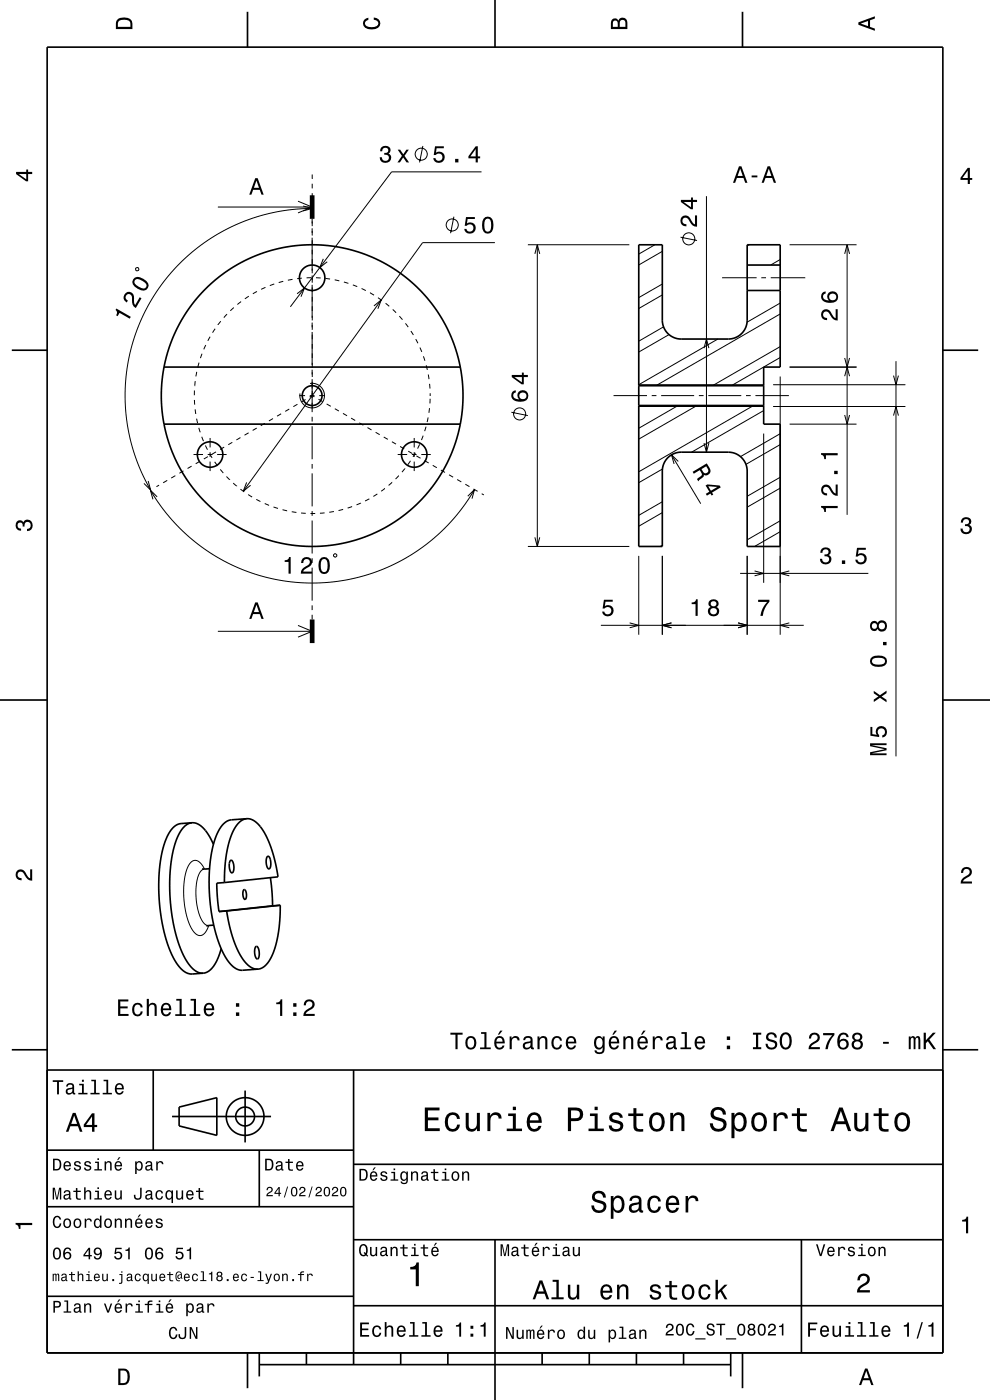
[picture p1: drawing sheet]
<svg xmlns="http://www.w3.org/2000/svg" width="210mm" height="297mm" viewBox="0 0 210 297" stroke-linecap="round" stroke-linejoin="round" font-family="sans-serif">
<g fill="none" stroke="#000" stroke-width=".21">
<path d="M66.2 37v1M66.2 39v1M89.7 31l-.7 3.5M102.1 36.5h-19l-21.5 28.6M28.9 56.8l.5 .1-.1 .5h-.5zM46.2 43.9h20M60.1 59.7l-1 .2M62 59.3l-.9 .2M63.2 42.7l3 1.2-3 1.3M64 59l-1 .1M64.3 43.7l1.9 .5-1.9 .5M66 58.9h-1"/>
<path d="M66.2 46.4v1.6M66.2 48.4v1.6M66.2 50.4v7.6M66.2 58.4v1.6M66.2 44.2l-5.2 .4-5.1 1-5 1.7-4.7 2.3-4.3 3-4 3.5-3.2 3.8-2.8 4.1-2.3 4.7-1.7 5-1 5.1-.4 5.3 .4 5 1 5.1 1.7 5 2.4 4.8M66.2 41v1M66.2 43v1M66.2 45v1M67 58.9l1 .1M68.6 54.9l-.8 1.9 1.6-1.3M69 59.1l1 .1M71 59.4l1 .2"/>
<path d="M72.9 59.8l1 .3M96.3 46l-.7 3.5M105 51.5h-15.4l-38 52.7M112 51.9h21.5M113.5 53.9l.5-2 .5 2M114 51.9v64M138.9 51.9l-3.4 2M140.5 53.3l-5 2.9M144.4 50.3l3.5 .7M149.9 41.6v54.3M153.2 58.9h7.3M158.9 51.9l-.4 .3"/>
<path d="M161.5 58.9h1M163.5 58.9h7.3M165.5 55.1l-2 1.1M167.5 51.9h14.2M179.2 53.9l.5-2 .5 2M179.7 51.9v57.3M41.7 78.9l-.1 1M42.2 76.9l-.2 1M42.9 75l-.4 1M43.6 73.2l-.4 .9M44.6 71.4l-.5 .9M45.6 69.7l-.5 .9"/>
<path d="M46.8 68.1l-.6 .8M48.2 66.6l-.7 .8M49.6 65.2l-.7 .7M51.1 64l-.7 .6M52.8 62.8l-.9 .6M54.5 61.8l-.9 .5M56.3 61l-.9 .4M58.2 60.2l-1 .4M63 62.3l1.6-1.2-.8 1.8M66.2 60.4v7.6M66.2 68.4v1.6M66.2 70.4v7.6"/>
<path d="M66.2 78.4v1.6M66.2 61v1M74.8 60.4l1 .4M76.7 61.2l.9 .4M78.5 62.1l.8 .5M79.3 64.9l1.6-1.3-.7 1.9M80.2 63.2l.8 .5M81.8 64.3l.8 .7M83.3 65.6l.7 .7M84.7 67.1l.7 .7M86 68.6l.6 .8M87.2 70.2l.5 .9"/>
<path d="M88.2 71.9l.5 .9M89.1 73.7l.4 1M89.8 75.6l.3 .9M90.4 77.5l.2 1M90.8 79.4l.2 1M140.5 62.6l-5 2.9M140.5 60.3l-5 2.8M140.8 69.3l-5.3 3.1M141.9 71l-6.4 3.7M149.3 73.9l.6-2 .5 2M152.3 71.9l-16.8 9.7h26.5M165.5 75.8l-10.4 6"/>
<path d="M165.5 66.6l-26.4 15.2M165.5 73.5l-14.4 8.3M165.5 64.3l-7 4.1M165.5 79.9v54.8M167.5 77.9h14.2M179.2 79.8l.5-1.9 .5 1.9M179.2 75.9l.5 2 .5-2M189.5 79.7l.6 1.9 .5-1.9M190.1 76.6v83.9M38.9 99.9l-.8 .5M40.6 98.9l-.8 .5M41.1 96.4h2"/>
<path d="M41.2 84.8l.1 1M41.2 82.8v1M41.4 86.8l.1 1M41.4 80.8l-.1 1M41.7 88.8l.2 1M42.2 90.8l.3 .9M42.4 97.9l-.9 .5M42.8 92.7l.4 .9M43.6 94.5l.4 .9M44.1 96.4h1M44.1 96.9l-.9 .5M44.5 96.3l.5 .8"/>
<path d="M44.6 92.9v2M44.6 95.9v1M44.6 97.9v2M45.5 98l.6 .8M45.8 95.9l-.8 .5M46.1 96.4h2M46.7 99.6l.7 .7M47.6 94.9l-.9 .5M49.3 93.8l-.9 .5M51 92.8l-.9 .5M52.7 91.8l-.8 .5M54.5 90.8l-.9 .5"/>
<path d="M56.2 89.8l-.9 .5M57.9 88.8l-.9 .5M59.6 87.8l-.8 .5M61.4 86.8l-.9 .5M63.1 85.8l-.9 .5M63.5 83.9h1.2M64.8 84.8l-.8 .5M65.7 83.9h1M65.8 81.4a2.61 2.61 0 0 1 3 2.4 2.61 2.61 0 0 1-2.7 2.7 2.61 2.61 0 0 1-2.5-3M66.2 80.4v7M66.2 88.4v1M66.2 90.4v7"/>
<path d="M66.2 98.4v1M66.7 84.2l-.5-.3-.5 .4M67.6 84.7l.8 .5M67.7 83.9h1.2M69.3 85.7l.9 .5M71 86.7l.9 .5M72.8 87.7l.8 .5M74.5 88.7l.8 .5M76.2 89.7l.9 .5M77.9 90.7l.9 .5M79.7 91.7l.8 .5M81.4 92.7l.9 .5"/>
<path d="M83.1 93.7l.9 .5M84.4 96.4h2M84.9 94.7l.8 .5M85.9 99.4l-.6 .8M86.6 95.7l.9 .5M87.1 97.8l-.6 .8M87.4 96.4h1M87.9 92.9v2M87.9 95.9v1M87.9 97.9v2M88.1 96.1l-.5 .8M88.3 96.7l.9 .5"/>
<path d="M89 94.3l-.4 .9M89.4 96.4h2M89.8 92.4l-.4 1M90.1 97.7l.8 .5M90.4 90.5l-.3 1M90.8 88.6l-.2 .9M91.1 86.6l-.1 1M91.1 81.4l.1 1M91.2 84.6v1M91.2 83.4v.6M91.8 98.7l.9 .5M93.5 99.7l.9 .5"/>
<path d="M108.5 87.5l3.5 .7M130.1 83.9h7.1M135.5 86.2h26.5M138.2 83.9h1M140.2 83.9h7M140.5 99.5l-5 2.9M142.4 96.5l6.2 10.4M143.9 86l-8.4 4.9M143.9 97.9l-1.5-1.4 .6 1.9M147.9 86l-12.4 7.2M148.2 83.9h1M149.3 94l.6 1.9 .5-1.9"/>
<path d="M150.2 83.9h7M158.2 83.9h1M159.9 86l-24.4 14.1M160.2 83.9h7.1M162 87.1l-15.3 8.8M162 92v31.6M164 86.2h28.1M164 81.6h28.1M165.5 94.3l-7.3 4.2M165.5 92l-8.4 4.9M167.5 90h14.2M179.2 88l.5 2 .5-2"/>
<path d="M189.5 88.2l.6-2 .5 2M31.4 102l.6 2-1.5-1.4M33.3 105.4l-1.4-1.4 .5 1.9M33.7 102.9l-.5 .4M35.5 101.9l-.9 .5M37.2 100.9l-.9 .5M48 101.1l.7 .7M49.5 102.5l.7 .6M51 103.8l.8 .6M52.3 102.3l-.7 1.9 1.6-1.3M52.6 104.9l.9 .5M54.4 105.9l.8 .5"/>
<path d="M56.2 106.8l.9 .4M58 107.6l1 .3M59.9 108.1l1 .3M61.9 108.6l1 .1M63.9 108.8l1 .1M66.2 100.4v7M66.2 108.4v1M66.2 110.4v7M66.2 118.4v1M66.9 108.9h-1M68.9 108.8l-1 .1M70.8 108.5l-1 .2"/>
<path d="M71 117.5l.4 .2-.2 .5-.5-.3zM72.8 108.1l-1 .2M74.7 107.5l-1 .3M76.5 106.7l-.9 .4M78.3 105.8l-.9 .5M80 104.8l-.8 .5M81.7 103.6l-.8 .6M83.2 102.3l-.8 .7M84.6 100.9l-.7 .7M95.3 100.7l.8 .5M97 101.7l.8 .5M98.7 102.7l.9 .5"/>
<path d="M99.2 105.3l1.4-1.4-.5 1.9M100.4 103.7l.9 .5M100.6 103.9l-3 4.5-3.5 3.9-3.8 3.3-4.2 2.8-4.7 2.3-5 1.7-4.9 .9-5.2 .4-5.5-.4-4.9-1-4.9-1.7-4.5-2.2-4.2-2.7-4-3.4-3.3-3.8-3.1-4.5M102.2 104.7l.4 .3M112 115.9h21.5M113.5 114l.5 1.9 .5-1.9M135.5 117.9v16.8M140.5 108.8l-5 2.8M140.5 115.7l-.4 .2M140.5 106.4l-5 2.9M140.5 117.9v16.8M158.5 117.9v16.8"/>
<path d="M165.5 112.8l-5.4 3.1M165.5 103.6l-7 4M165.5 110.5l-7 4M165.5 101.2l-7 4.1M46.2 133.9h20M63.2 132.7l3 1.2-3 1.3M66.2 120.4v7M66.2 128.4v1M66.2 130.4v1M127.5 132.7h43M133.6 132.1l1.9 .6-1.9 .5M142.4 132.1l-1.9 .6 1.9 .5"/>
<path d="M156.6 132.1l1.9 .6-1.9 .5M157 121.6h27.2M160.1 121.1l1.9 .5-1.9 .6M167.4 132.1l-1.9 .6 1.9 .5M167.4 121.1l-1.9 .5 1.9 .6M43.3 184.4a2.64 2.64 0 0 0-1.5 2.4l-.2 3 .4 3.2a4.3 4.3 0 0 0 2 3.3h.2M43.4 184.4a2.42 2.42 0 0 0-2.2-1.9 4 4 0 0 0-2 3.4l-.2 2.5 .1 3 .5 2.8 .8 2.3a2.39 2.39 0 0 0 2.3 1.9 2.9 2.9 0 0 0 1.6-2.1"/>
<circle cx="89.4" cy="32.7" r="1.28"/>
<circle cx="95.9" cy="47.7" r="1.28"/>
<circle cx="146.1" cy="50.7" r="1.28"/>
<circle cx="110.2" cy="87.8" r="1.28"/>
</g>
<g fill="none" stroke="#000" stroke-width=".35">
<path d="M10 10h190v277h-190zM52.5 2.5v7.5M105 0v10M157.5 2.5v7.5M135.5 51.9h5v16a4 4 0 0 0 4 4h10a4 4 0 0 0 4-4v-16h7v26h-3.5v12.1h3.5v25.9h-7v-16a4 4 0 0 0-4-4h-10a4 4 0 0 0-4 4v16h-5zM158.5 56.2h7M2.5 74.3h7.5M34.8 77.9l.7-3 .9-2.6 1.1-2.6 1.4-2.4 1.3-2.1 1.9-2.3 1.9-2 1.9-1.7 2.1-1.6 2.4-1.5 2.4-1.2 2.6-1.1 2.3-.7 3-.7 2.7-.4 2.5-.1 2.7 .1 2.5 .3 3 .6 2.6 .8 2.8 1.1 2.4 1.2 2.2 1.4 2.2 1.6 2.2 2 1.9 2 1.9 2.3 1.5 2.3 1.3 2.5 1.1 2.7 .9 2.6 .5 2.5M34.8 77.9l-.4 2.4-.2 3.3 .1 3.2 .5 3.2M34.8 77.9h62.8M97.6 77.9l.4 2.6 .2 3-.1 3.3-.5 3.2M158.5 61.6h7"/>
<path d="M200 74.3h7.5M34.8 90l.6 2.7 1 2.8 1.1 2.5 1.3 2.4 1.4 2.1 1.8 2.4 1.7 1.8 2.1 1.8 2.2 1.7 2.1 1.4 2.4 1.2 2.8 1.2 2.6 .8 2.9 .7 2.5 .3 2.7 .1 3-.1 2.5-.3 2.7-.6 2.6-.8 2.8-1.1 2.5-1.3 2.5-1.6 2.2-1.6 2.4-2.3 1.6-1.8 1.7-2.2 1.3-2.1 1.2-2.2 1.1-2.5 .9-2.6 .6-2.8M34.8 90h62.8M135.5 86h26.5M135.5 81.8h26.5M0 148.5h10M200 148.5h10M40.7 174.5l-2.5 .2-.9 .4-1.1 1.1-1 1.9-.9 2.9-.5 3.2-.1 3.5 .1 3.5 .5 3.9 .7 3.3 1 3 1.2 2.6 1.3 1.6 1.3 .9 .9 .1 2.4-.1M40.7 174.5l-1.1 .5-1 .9-.9 1.6-.7 2-.5 2.3-.4 2.9-.1 3.1 .1 3 .3 3 .6 3 .7 2.9 .9 2.2 1.1 2.2 1.1 1.3 1.1 .8 1.2 .3M40.7 174.5l1.2 .3 1.2 .9 1.1 1.4 1.1 2M52.3 173.7l-.9 .3-.9 .8-.9 1.2-.7 1.6-.5 1.9-.5 2.3-.3 5.4M52.3 173.7l1.1 .2 1 .6 1 1.1 .9 1.5 1.6 4.1 1.1 4.8-11.4 1.2"/>
<path d="M52.3 173.7l-3.2 .2-.8 .2-1.1 .9-1 1.6-1 3-.6 3.1-.2 3.5 .1 4 .4 3.9 .8 3.7 1 3 1.4 2.7 1.2 1.5 1.3 .7 .8 .1 3.3-.2M42.9 184.3h1.6M45.3 196.3l-1.5 .2M46.5 193.4l1.6-.1 .6 3 .7 2.8 .9 2.2 1.1 2 .8 1 .8 .7 .8 .5 .9 .1M47.6 187.2l-1.6 .2 .1 2.9 .4 3.1M48.9 182.6a.49 .49 0 0 1 .5 .1 .49 .49 0 0 1 .1 .5l.1 .5a1.28 1.28 0 0 1-.4 1.5 2.31 2.31 0 0 1-.3-2.6zM51.7 188.7a.51 .51 0 0 1 .5 .7 1.28 1.28 0 0 1-.2 1.4 1.8 1.8 0 0 1-.3-2.1zM56.7 181.7a.44 .44 0 0 1 .5 .1 .44 .44 0 0 1 .1 .5l.1 .5a1.12 1.12 0 0 1-.4 1.5 2.52 2.52 0 0 1-.3-2.6zM57.4 186.2l.4 6 1.6-.2M59.4 192l-.3 5.2-.4 2.3-.6 2.2-.7 1.6-.8 1.2-.8 .7-1.1 .4M59.4 192l-12.9 1.4M46.9 201.3l-.8 2.2-.8 1.5-1 1-1.2 .5"/>
<path d="M54.2 200.9a.48 .48 0 0 1 .6 0 .48 .48 0 0 1 .1 .6l.1 .4a1.14 1.14 0 0 1-.5 1.5 2.51 2.51 0 0 1-.3-2.5zM54.6 203.4h.1M2.5 222.7h7.5M10 227h190M32.5 227v17M36.5 236.9h21M38 234.9l8-2v8l-8-2zM52 231.4v11M75 227v62.5M200 222.7h7.5M10 244h65M10 256h65"/>
<path d="M55 244v12M75 247h125M10 275h65M75 277h125M75 263h125M105 263v34M170 263v24M52.5 287v7.5M55 289.5h100M55 287v5M65 287v2.5M85 287v2.5"/>
<path d="M95 287v2.5M115 287v2.5M125 287v2.5M135 287v2.5M145 287v2.5M155 287v5M157.5 287v7.5"/>
<circle cx="66.2" cy="58.9" r="2.7"/>
<circle cx="44.6" cy="96.4" r="2.7"/>
<circle cx="66.2" cy="83.9" r="2.1"/>
<circle cx="87.9" cy="96.4" r="2.7"/>
<circle cx="52" cy="236.9" r="4"/>
<circle cx="52" cy="236.9" r="2"/>
</g>
<path d="M66.2 41.4v5M66.2 131.4v5" fill="none" stroke="#000" stroke-width="1" stroke-linecap="butt"/>
<g fill="#000">
<path d="M25 4a2.2 2.2 0 0 0-.4 2.2h3.5v-1.2a1.42 1.42 0 0 0-1.8-1.3zM25.3 4.4a2.13 2.13 0 0 1 2.3 .3l.1 1h-2.7l.1-1z" fill-rule="evenodd"/>
<path d="M77.3 4.2l.8-.4v.4a.7 .7 0 0 0-.7 .5 .7 .7 0 0 0 .4 .8 1.7 1.7 0 0 0 2.5-.5 .9 .9 0 0 0-1-.8v-.5a1.24 1.24 0 0 1 1.4 1.1 1.24 1.24 0 0 1-1.1 1.4 2.22 2.22 0 0 1-2.5-.7l-.1-.5z" fill-rule="evenodd"/>
<path d="M129.8 4.2l-.2 .7v1.3h3.5v-1.4a.98 .98 0 0 0-.8-1 .98 .98 0 0 0-1.1 .6 .83 .83 0 0 0-1.4-.2zM130.1 4.5a.54 .54 0 0 1 .7-.1 .54 .54 0 0 1 .2 .6v.7h-1zM131.6 4.4a.62 .62 0 0 1 .7-.1 .62 .62 0 0 1 .4 .6v.8h-1.2z" fill-rule="evenodd"/>
<path d="M182.1 4.7v.6l3.5 1.2v-.4l-1-.4v-1.4l1-.4v-.4zM182.6 5l1.5-.5v1z" fill-rule="evenodd"/>
<path d="M3.4 36.5v.4l2.1 1.6h.5v-1.6h.8v-.4h-.8v-.5h-.4v.5zM4 36.9h1.6v1.1z" fill-rule="evenodd"/>
<path d="M80.9 31.2l-.3 .9h.5a.62 .62 0 0 1 .3-.8 .62 .62 0 0 1 .8 .3 .62 .62 0 0 1-.2 .8h-.5v.4a.72 .72 0 0 1 .9 .5 .72 .72 0 0 1-.4 .9 .72 .72 0 0 1-.9-.5l-.1-.3h-.5a1.18 1.18 0 0 0 1.6 1.2 1.18 1.18 0 0 0 .6-1.9l-.3-.1a.9 .9 0 0 0 .4-1.1 .9 .9 0 0 0-1.1-.6zM84.4 31.8l.9 1.3-1 1.4h.5l.7-1.1 .7 1.1h.6l-1-1.4 .9-1.3h-.5l-.7 .9-.6-.9z" fill-rule="evenodd"/>
<path d="M92.3 31l-.3 1.9h.4a.79 .79 0 0 1 1.2-.2 .79 .79 0 0 1 0 1.2 .79 .79 0 0 1-1.2-.1v-.3h-.5a1.21 1.21 0 0 0 1.5 1.1 1.21 1.21 0 0 0 .8-1.6 1.21 1.21 0 0 0-1.7-.6l.1-1h1.5v-.4zM96.5 33.7v.8h.7v-.8zM100.9 31l-1.5 2.1v.5h1.5v.9h.5v-.9h.5v-.4h-.5v-2.2zM100.9 31.6v1.6h-1.1z" fill-rule="evenodd"/>
<path d="M156.8 35.3l-1.3 3.5h.4l.4-1h1.4l.4 1h.4l-1.2-3.5zM157 35.8l.6 1.5h-1.1zM159.4 37.2v.4h1.3v-.4zM162.8 35.3l-1.2 3.5h.4l.4-1h1.4l.3 1h.5l-1.3-3.5zM163.1 35.8l.5 1.5h-1.1z" fill-rule="evenodd"/>
<path d="M205.3 35.6l-1.6 2.1v.5h1.6v.8h.4v-.8h.5v-.4h-.5v-2.2zM205.3 36.2v1.6h-1.1z" fill-rule="evenodd"/>
<path d="M54.1 37.8l-1.2 3.5h.4l.4-1h1.4l.4 1h.4l-1.2-3.5zM54.4 38.3l.5 1.5h-1z" fill-rule="evenodd"/>
<path d="M98.9 46l-.3 1.9h.4a.79 .79 0 0 1 1.1-.2 .79 .79 0 0 1 .1 1.2 .79 .79 0 0 1-1.2-.1l-.1-.2h-.4a1.21 1.21 0 0 0 1.5 1 1.21 1.21 0 0 0 .8-1.6 1.21 1.21 0 0 0-1.7-.6l.1-.9h1.5v-.5zM102.6 46.4a2.67 2.67 0 0 0 .3 3.1 1.14 1.14 0 0 0 1.7-.9 2.31 2.31 0 0 0-.6-2.5l-.5-.2-.6 .2zM103.1 46.5h.7a2.38 2.38 0 0 1 0 2.6h-.7a2.37 2.37 0 0 1 0-2.6z" fill-rule="evenodd"/>
<path d="M144.6 46a1.2 1.2 0 0 0-.2 1.4 1.2 1.2 0 0 0 1.2 .6v-.4a.71 .71 0 0 1-.8-.6 .71 .71 0 0 1 .5-.8 .71 .71 0 0 1 .8 .5 1.8 1.8 0 0 0 1.8 1.4v-2.4h-.5v1.9a2.23 2.23 0 0 1-1.1-1.5 1.11 1.11 0 0 0-1.7-.1zM144.4 42.4v.5l2.1 1.5h.5v-1.5h.9v-.5h-.9v-.5h-.4v.5zM145 42.9h1.6v1.1z" fill-rule="evenodd"/>
<path d="M24.7 65.5l-.2 .3a.77 .77 0 0 1 .1 1.1l.4 .2 .4-.7 2.1 1.2 .2-.4zM26.7 62.1a1.16 1.16 0 0 0 .2 2.1l.2-.4a.7 .7 0 0 1-.5-.9 .7 .7 0 0 1 .9-.5 .7 .7 0 0 1 .5 .9 1.81 1.81 0 0 0 .8 2.1l1.2-2.1-.4-.2-.9 1.6a2.23 2.23 0 0 1-.3-1.9 1.07 1.07 0 0 0-1.7-.7zM28.6 58.9a1.14 1.14 0 0 0 0 1.9 2.28 2.28 0 0 0 2.4 .7 1.14 1.14 0 0 0 0-1.9 2.3 2.3 0 0 0-2.4-.7zM28.6 59.5l.2-.2a2.37 2.37 0 0 1 2.3 1.3l-.3 .5a2.37 2.37 0 0 1-2.3-1.3z" fill-rule="evenodd"/>
<path d="M174.5 65.9a1.2 1.2 0 0 0-.2 1.4 1.2 1.2 0 0 0 1.1 .6v-.4a.71 .71 0 0 1-.8-.6 .71 .71 0 0 1 .5-.8 .71 .71 0 0 1 .9 .5 1.8 1.8 0 0 0 1.7 1.4v-2.4h-.4v1.9a2.2 2.2 0 0 1-1.2-1.5 1.11 1.11 0 0 0-1.6-.1zM174.4 62.1a1.33 1.33 0 0 0 0 1.5 1.33 1.33 0 0 0 1.3 .6 1.63 1.63 0 0 0 2.1-1.2 1.15 1.15 0 0 0-1.6-1.2 1.15 1.15 0 0 0-.4 1.9 1.02 1.02 0 0 1-1.2-.8 .58 .58 0 0 1 .5-.6v-.5zM175.9 63a.75 .75 0 0 1 1.5 0 .75 .75 0 0 1-1.5 0z" fill-rule="evenodd"/>
<path d="M108.7 83.1a1.33 1.33 0 0 0-.1 1.5 1.33 1.33 0 0 0 1.4 .6 1.63 1.63 0 0 0 2.1-1.2 1.15 1.15 0 0 0-1.6-1.2 1.15 1.15 0 0 0-.4 1.9 1.02 1.02 0 0 1-1.2-.8 .59 .59 0 0 1 .5-.6v-.5zM110.2 84a.75 .75 0 0 1 1.5 0 .75 .75 0 0 1-1.5 0zM108.5 79.5v.5l2.2 1.5h.4v-1.5h.9v-.5h-.9v-.5h-.4v.5zM109.1 80h1.6v1.1z" fill-rule="evenodd"/>
<path d="M3.6 110.6a.86 .86 0 0 1 1.4 .2 1.06 1.06 0 0 1 1.2-.5 1.06 1.06 0 0 1 .7 1.2 1.1 1.1 0 0 1-1.2 1.2v-.5a.71 .71 0 0 0 .8-1 .71 .71 0 0 0-1.3-.1v.6h-.4a.61 .61 0 0 0-.3-.8 .61 .61 0 0 0-.8 .3 .61 .61 0 0 0 .2 .8l.6 .1v.5a1.15 1.15 0 0 1-1.2-.7 1.15 1.15 0 0 1 .3-1.3z" fill-rule="evenodd"/>
<path d="M146.9 100.1l.3 .4 1.2-.8a1.09 1.09 0 0 1 .4 1.2l-.9 .7 .2 .5 1.2-1v-.4a.97 .97 0 0 0 1.2-.2 .97 .97 0 0 0 0-1.2l-.6-1zM148.8 99.5l1-.6a1.08 1.08 0 0 1 .4 1.2 .6 .6 0 0 1-.6 .3 .6 .6 0 0 1-.5-.4z" fill-rule="evenodd"/>
<path d="M149.7 103l.8 1.3-.8 .5 .3 .3 .7-.4 .3 .4 .3-.2-.3-.4 1.9-1.1-.2-.4-2.6-.2zM150.2 103.2l2 .1-1.4 .8z" fill-rule="evenodd"/>
<path d="M174.3 116.4l-.3 .9h.5a.62 .62 0 0 1 .3-.8 .62 .62 0 0 1 .8 .3 .62 .62 0 0 1-.2 .8h-.5v.4a.72 .72 0 0 1 .9 .5 .72 .72 0 0 1-.5 .9 .72 .72 0 0 1-.9-.5v-.4h-.5a1.18 1.18 0 0 0 1.5 1.2 1.18 1.18 0 0 0 .6-1.8l-.2-.1a.9 .9 0 0 0 .4-1.2 .9 .9 0 0 0-1.1-.5zM178.6 118.9v.7h.7v-.7zM181.8 116.2l-.3 1.9h.4a.8 .8 0 0 1 1.3-.3 .8 .8 0 0 1-.1 1.3 .8 .8 0 0 1-1.2-.4h-.5a1.21 1.21 0 0 0 1.5 1.1 1.21 1.21 0 0 0 .8-1.7 1.21 1.21 0 0 0-1.7-.5l.1-1h1.6v-.4z" fill-rule="evenodd"/>
<path d="M174.2 107.3v.4a.78 .78 0 0 1 .6 .9h.4v-.8h2.5v-.5zM174.5 103.1a1.2 1.2 0 0 0-.2 1.3 1.2 1.2 0 0 0 1.1 .7v-.4a.71 .71 0 0 1-.8-.6 .71 .71 0 0 1 .5-.8 .71 .71 0 0 1 .9 .5 1.8 1.8 0 0 0 1.7 1.4v-2.4h-.4v1.9a2.2 2.2 0 0 1-1.2-1.5 1.11 1.11 0 0 0-1.6-.1zM176.9 99.9v.7h.8v-.7zM174.2 96.1v.4a.78 .78 0 0 1 .6 .9h.4v-.8h2.5v-.5z" fill-rule="evenodd"/>
<path d="M204.1 110a1.08 1.08 0 0 1 1.4-.2 1.08 1.08 0 0 1 .4 1.3l-.3 .3a1.06 1.06 0 0 1 .5 1.2 1.06 1.06 0 0 1-1.2 .7 1.1 1.1 0 0 1-1.2-1.2h.5a.71 .71 0 0 0 1 .8 .71 .71 0 0 0 .1-1.3h-.6v-.4a.61 .61 0 0 0 .8-.3 .61 .61 0 0 0-.2-.8 .61 .61 0 0 0-.9 .2l-.1 .6h-.5z" fill-rule="evenodd"/>
<path d="M54.1 127.8l-1.2 3.5h.4l.4-1h1.4l.4 1h.4l-1.2-3.5zM54.4 128.3l.5 1.5h-1z" fill-rule="evenodd"/>
<path d="M60.4 118.9v.3h.8v2.5h.5v-3.5h-.4a.78 .78 0 0 1-.9 .7zM64.2 118.5l-.3 .9h.4a.71 .71 0 0 1 .6-.8 .71 .71 0 0 1 .8 .5 .71 .71 0 0 1-.5 .9 1.79 1.79 0 0 0-1.4 1.7h2.4v-.4h-1.9a2.25 2.25 0 0 1 1.5-1.2 1.13 1.13 0 0 0 .1-1.7 1.13 1.13 0 0 0-1.7 .1zM67.9 118.6a2.67 2.67 0 0 0 .3 3.1 1.14 1.14 0 0 0 1.7-.9 2.31 2.31 0 0 0-.6-2.5l-.5-.1-.6 .1zM68.4 118.7h.7a2.38 2.38 0 0 1 0 2.6h-.7a2.36 2.36 0 0 1 0-2.6z" fill-rule="evenodd"/>
<path d="M128.1 127.2h1.9v.4h-1.6l-.1 1a1.21 1.21 0 0 1 1.7 .6 1.21 1.21 0 0 1-.8 1.6 1.21 1.21 0 0 1-1.5-1.1h.5a.8 .8 0 0 0 1.2 .4 .8 .8 0 0 0 .1-1.2 .8 .8 0 0 0-1.3 .2h-.4z" fill-rule="evenodd"/>
<path d="M146.7 127.8v.4h.8v2.5h.5v-3.6h-.3a.77 .77 0 0 1-1 .7zM150.6 127.4a.84 .84 0 0 0 .1 1.4 1.11 1.11 0 0 0-.4 1.5 1.11 1.11 0 0 0 1.6 .4 1.03 1.03 0 0 0 .7-.9 1.03 1.03 0 0 0-.6-1 .89 .89 0 0 0 .4-1.1 .89 .89 0 0 0-1-.6zM150.6 129.7a.75 .75 0 0 1 1.5 0 .75 .75 0 0 1-1.5 0zM150.8 128.1a.59 .59 0 0 1 1.1 0 .59 .59 0 0 1-1.1 0z" fill-rule="evenodd"/>
<path d="M160.8 127.2h2.4v.5a5.3 5.3 0 0 0-1.4 3h-.5a5.2 5.2 0 0 1 1.4-3h-1.9z" fill-rule="evenodd"/>
<path d="M184.6 157.7v.6l3 .6-3 .7v.6h3.5v-.4h-3.2l3.2-.6v-.5l-3.2-.6h3.2v-.4zM184.6 154.2v1.9l1.9 .3v-.4a.79 .79 0 0 1-.2-1.2 .79 .79 0 0 1 1.2-.1 .79 .79 0 0 1-.1 1.2l-.3 .1v.5a1.21 1.21 0 0 0 1.1-1.5 1.21 1.21 0 0 0-1.6-.9 1.21 1.21 0 0 0-.6 1.8l-1-.2v-1.5zM185.3 146.6v.5l1 .6-1 .7v.5l1.4-.9 1.4 1v-.5l-1.1-.7 1.1-.8v-.5l-1.4 1zM185 139.4a1.13 1.13 0 0 0-.4 1.2 1.13 1.13 0 0 0 1 .8 2.28 2.28 0 0 0 2.4-.6 1.14 1.14 0 0 0-.9-1.7 2.85 2.85 0 0 0-2.1 .3zM185 139.9a2.38 2.38 0 0 1 2.7 0v.7a2.37 2.37 0 0 1-2.7 0zM187.3 136.2v.7h.8v-.7zM184.8 132a1.05 1.05 0 0 0-.2 1.4 1.05 1.05 0 0 0 1.3 .4l.3-.4a1.11 1.11 0 0 0 1.5 .4 1.11 1.11 0 0 0 .4-1.5 1.03 1.03 0 0 0-.9-.7 1.03 1.03 0 0 0-1 .6l-.1-.2a.85 .85 0 0 0-1.3 0zM186.4 132.8a.71 .71 0 0 1 1.4 0 .71 .71 0 0 1-1.4 0zM184.9 132.8a.6 .6 0 0 1 1.2 0 .6 .6 0 0 1-1.2 0z" fill-rule="evenodd"/>
<path d="M3.6 184.7a1.22 1.22 0 0 1 2 .8l.4 .5 .4 .3v-1.9h.4v2.4a1.8 1.8 0 0 1-1.7-1.4 .71 .71 0 0 0-.9-.5 .71 .71 0 0 0-.5 .9 .71 .71 0 0 0 .9 .5v.4a1.19 1.19 0 0 1-1.2-.6 1.19 1.19 0 0 1 .2-1.4z" fill-rule="evenodd"/>
<path d="M204.2 184.2a1.18 1.18 0 0 1 1.9 .3 1.18 1.18 0 0 1-1 1.7l-.5 .4-.3 .4h1.9v.4h-2.4a1.81 1.81 0 0 1 1.4-1.7 .71 .71 0 0 0 .5-.9 .71 .71 0 0 0-.9-.5 .71 .71 0 0 0-.5 .9h-.5z" fill-rule="evenodd"/>
<path d="M25.1 212v3.5h2.2v-.4h-1.8v-1.2h1.6v-.4h-1.6v-1.1h1.7v-.4zM28.3 213.1a1.53 1.53 0 0 0 .9 2.5 1.07 1.07 0 0 0 1.1-1h-.5a.67 .67 0 0 1-.6 .6 .67 .67 0 0 1-.7-.6 1.11 1.11 0 0 1 .7-1.5 .59 .59 0 0 1 .6 .6h.5a1.09 1.09 0 0 0-.8-.9 1.09 1.09 0 0 0-1.2 .3zM31.1 211.9v3.6h.5v-1.5a.63 .63 0 0 1 .5-.9 .63 .63 0 0 1 .7 .7v1.7h.4v-1.8a.88 .88 0 0 0-.6-.9 .88 .88 0 0 0-1 .4v-1.3zM34.4 213.1a1.54 1.54 0 0 0 .8 2.5 1.06 1.06 0 0 0 1.1-.9h-.4l-.3 .4-.3 .1a.76 .76 0 0 1-.7-.9h1.7a1.16 1.16 0 0 0-.5-1.4 1.16 1.16 0 0 0-1.4 .2zM34.8 213.3a.66 .66 0 0 1 .7-.1 .66 .66 0 0 1 .4 .7h-1.3zM37.4 211.9v.4h.7v2.9h-.9v.3h2.2v-.3h-.9v-3.3zM40.4 211.9v.4h.7v2.9h-.9v.3h2.3v-.3h-.9v-3.3zM43.5 213.1a1.54 1.54 0 0 0 .8 2.5 1.07 1.07 0 0 0 1.1-.9h-.4l-.3 .4-.3 .1a.76 .76 0 0 1-.7-.9h1.7a1.16 1.16 0 0 0-.4-1.4 1.16 1.16 0 0 0-1.5 .2zM43.9 213.3a.66 .66 0 0 1 .8-.1 .66 .66 0 0 1 .3 .7h-1.3zM50 214.8v.7h.7v-.7zM50 212.8v.8h.7v-.8z" fill-rule="evenodd"/>
<path d="M58.6 212.7v.3h.8v2.5h.5v-3.5h-.4a.77 .77 0 0 1-.9 .7zM62.2 214.8v.7h.7v-.7zM62.2 212.8v.8h.7v-.8zM64.7 212.3l-.3 1h.5a.71 .71 0 0 1 .5-.9 .71 .71 0 0 1 .9 .5 .71 .71 0 0 1-.5 .9 1.8 1.8 0 0 0-1.5 1.7h2.5v-.4h-1.9a2.25 2.25 0 0 1 1.4-1.2 1.13 1.13 0 0 0 .1-1.6 1.13 1.13 0 0 0-1.7 0z" fill-rule="evenodd"/>
<path d="M11.2 229.2v.3h.9v2.7h.4v-2.7h.9v-.3zM14.3 230l-.3 .5h.4a.47 .47 0 0 1 .6-.4 .47 .47 0 0 1 .3 .6l-.2 .1a.84 .84 0 0 0-1 .2 .84 .84 0 0 0 0 1.1 .9 .9 0 0 0 1.3-.2l.1 .2 .5 .1v-.3l-.3-.1v-.1v-1.2a.87 .87 0 0 0-.6-.7 .87 .87 0 0 0-.8 .2zM14.4 231.3l.9-.3a.66 .66 0 0 1-.1 .7 .66 .66 0 0 1-.8 .1zM16.8 229.9v.3h.6v1.6h-.8v.4h2v-.4h-.8v-1.9zM17.4 229.1v.4h.4v-.4zM19.4 229.1v.3h.6v2.4h-.8v.4h1.9v-.4h-.7v-2.7zM22 229.1v.3h.6v2.4h-.8v.4h1.9v-.4h-.7v-2.7zM24.6 230.1a1.32 1.32 0 0 0 .7 2.1 .9 .9 0 0 0 .9-.7h-.3l-.2 .3-.4 .1a.65 .65 0 0 1-.5-.8h1.5a1 1 0 0 0-.4-1.2 1 1 0 0 0-1.3 .2zM24.9 230.3a.57 .57 0 0 1 .7-.1 .57 .57 0 0 1 .3 .6h-1.1z" fill-rule="evenodd"/>
<path d="M90.1 235v5h3.2v-.6h-2.5v-1.7h2.2v-.6h-2.2v-1.5h2.4v-.6zM94.8 236.5a2.59 2.59 0 0 0 .5 3.5 1.58 1.58 0 0 0 2.3-1.4h-.6a.95 .95 0 0 1-.9 .9 .95 .95 0 0 1-1-.8 1.59 1.59 0 0 1 .9-2.2 .85 .85 0 0 1 .9 .9h.7a1.56 1.56 0 0 0-1.1-1.4 1.56 1.56 0 0 0-1.7 .5zM98.8 236.1v2.5a1.27 1.27 0 0 0 .9 1.4 1.27 1.27 0 0 0 1.5-.6v.6h.6v-3.9h-.6v2.2a.92 .92 0 0 1-.6 1.1 .92 .92 0 0 1-1.1-.4l-.1-2.9zM103.4 236.1v3.9h.6v-2.3a.95 .95 0 0 1 .5-1.1 .95 .95 0 0 1 1.2 .4l.1 .3h.6a1.28 1.28 0 0 0-1-1.3 1.28 1.28 0 0 0-1.4 .7v-.6zM107.8 236.2v.6h1v2.6h-1.3v.6h3.2v-.6h-1.3v-3.2zM108.8 234.8v.7h.6v-.7zM112.2 236.5a2.62 2.62 0 0 0 .4 3.5 1.58 1.58 0 0 0 2.2-1.2h-.6l-.3 .6-.5 .1a1.08 1.08 0 0 1-1-1.3h2.5a1.66 1.66 0 0 0-.7-1.9 1.66 1.66 0 0 0-2 .2zM112.7 236.8a.94 .94 0 0 1 1.1-.2 .94 .94 0 0 1 .5 1.1h-1.9zM120.5 235v5h.6v-2.2h.8a1.47 1.47 0 0 0 1.8-1.2 1.47 1.47 0 0 0-1.5-1.6zM121.1 235.6a1.6 1.6 0 0 1 1.9 .4 .86 .86 0 0 1-.1 .9 .86 .86 0 0 1-.9 .3h-.9zM125.1 236.2v.6h1v2.6h-1.3v.6h3.3v-.6h-1.3v-3.2zM126.1 234.8v.7h.7v-.7zM129.6 236.3a1.08 1.08 0 0 0-.3 1.2 1.08 1.08 0 0 0 1 .7l1.1 .3a.57 .57 0 0 1 .2 .6 .57 .57 0 0 1-.5 .4 .96 .96 0 0 1-1.4-.7h-.6a1.6 1.6 0 0 0 1.3 1.3 1.6 1.6 0 0 0 1.7-.8 1.13 1.13 0 0 0-1-1.6l-1.1-.3-.2-.3a.87 .87 0 0 1 .9-.6 .87 .87 0 0 1 .8 .6h.6a1.41 1.41 0 0 0-2.1-1.1zM134.4 235.1v1.1h-1.1v.6h1.1v2.5l.2 .5 .4 .2 1.4 .1v-.6a.97 .97 0 0 1-1.4-.5v-2.2h1.4v-.6h-1.4v-1.1zM138.1 236.5a2.56 2.56 0 0 0 .5 3.5 1.72 1.72 0 0 0 1.8-.3 1.72 1.72 0 0 0 .6-1.7 1.7 1.7 0 0 0-.9-1.9 1.7 1.7 0 0 0-2 .4zM138.6 236.9a.96 .96 0 0 1 1-.4 .96 .96 0 0 1 .7 .9 1.59 1.59 0 0 1-1 2.1 1.19 1.19 0 0 1-1-1.5zM142.2 236.1v3.9h.6v-2.3a.97 .97 0 0 1 .5-1 .97 .97 0 0 1 1.1 .1l.2 .7v2.5h.6v-2.6a1.27 1.27 0 0 0-.9-1.4 1.27 1.27 0 0 0-1.5 .7v-.6zM151.1 235.2a1.38 1.38 0 0 0-.3 1.6 1.38 1.38 0 0 0 1.3 .9 1.25 1.25 0 0 1 1.4 .9 1.15 1.15 0 0 1-1.3 .9 1.15 1.15 0 0 1-1-1.2h-.6a1.8 1.8 0 0 0 1.7 1.8 1.8 1.8 0 0 0 1.8-1.6 1.46 1.46 0 0 0-1.5-1.4l-.6-.1a.83 .83 0 0 1-.5-1.2 .83 .83 0 0 1 1.2-.3l.6 .5v.4h.7a1.67 1.67 0 0 0-1-1.5 1.67 1.67 0 0 0-1.9 .3zM155.2 236.1v5.4h.6v-2.1a1.32 1.32 0 0 0 1.4 .7 1.32 1.32 0 0 0 1.1-1.2 2.43 2.43 0 0 0-.8-2.8 1.21 1.21 0 0 0-1.7 .6v-.6zM156.1 236.9a.9 .9 0 0 1 .9-.3 .9 .9 0 0 1 .7 .8 1.61 1.61 0 0 1-.9 2.1 1.18 1.18 0 0 1-1-1.5zM159.8 236.5a2.56 2.56 0 0 0 .5 3.5 1.72 1.72 0 0 0 1.8-.3 1.72 1.72 0 0 0 .6-1.7 1.7 1.7 0 0 0-.9-1.9 1.7 1.7 0 0 0-2 .4zM160.3 236.9a.96 .96 0 0 1 1-.4 .96 .96 0 0 1 .7 .9 1.59 1.59 0 0 1-1 2.1 1.19 1.19 0 0 1-1-1.5zM164.1 236.1v3.9h.6v-2.3a.95 .95 0 0 1 .6-1.1 .95 .95 0 0 1 1.1 .4l.1 .3h.6a1.28 1.28 0 0 0-1-1.3 1.28 1.28 0 0 0-1.4 .7v-.6zM169.1 235.1v1.1h-1.1v.6h1.1v2.5l.2 .5 .4 .2 1.4 .1v-.6a.97 .97 0 0 1-1.4-.5v-2.2h1.4v-.6h-1.4v-1.1zM178 235l-1.8 5h.6l.6-1.5h2l.5 1.5h.7l-1.9-5zM178.4 235.7l.7 2.2h-1.5zM181.2 236.1v2.5a1.27 1.27 0 0 0 .9 1.4 1.27 1.27 0 0 0 1.5-.6v.6h.6v-3.9h-.6v2.2a.92 .92 0 0 1-.6 1.1 .92 .92 0 0 1-1.1-.4l-.1-2.9zM186.4 235.1v1.1h-1.1v.6h1.1v2.5l.2 .5 .5 .2 1.4 .1v-.6a.97 .97 0 0 1-1.4-.5l-.1-2.2h1.5v-.6h-1.5v-1.1zM190.2 236.5a2.56 2.56 0 0 0 .5 3.5 1.72 1.72 0 0 0 1.8-.3 1.72 1.72 0 0 0 .6-1.7 1.7 1.7 0 0 0-.9-1.9 1.7 1.7 0 0 0-2 .4zM190.6 236.9a.96 .96 0 0 1 1-.4 .96 .96 0 0 1 .7 .9 1.59 1.59 0 0 1-.9 2.1 1.19 1.19 0 0 1-1-1.5z" fill-rule="evenodd"/>
<path d="M95.5 219.1v.4h1.1v3.1h.5v-3.1h1v-.4zM99 220.2a1.53 1.53 0 0 0 .9 2.5 1.48 1.48 0 0 0 1.1-1.5 1.48 1.48 0 0 0-1.1-1.4l-.5 .1zM99.3 220.4a.67 .67 0 0 1 .8-.2 .67 .67 0 0 1 .4 .6 1.11 1.11 0 0 1-.6 1.5 1.17 1.17 0 0 1-.6-1.9zM102.1 219v.3h.7v2.9h-1v.4h2.3v-.4h-.9v-3.2zM106.1 218.6l-.5 .9h.3l.7-.9zM105.1 220.2a1.54 1.54 0 0 0 .8 2.5 1.07 1.07 0 0 0 1.1-.9h-.4l-.2 .4-.4 .1a.76 .76 0 0 1-.7-.9h1.8a1.17 1.17 0 0 0-.5-1.4 1.17 1.17 0 0 0-1.5 .2zM105.5 220.4a.66 .66 0 0 1 .8-.2 .66 .66 0 0 1 .3 .8h-1.3zM108.1 219.9v2.7h.4v-1.6a.66 .66 0 0 1 .4-.8 .66 .66 0 0 1 .8 .3l.1 .2h.4a.9 .9 0 0 0-.7-.9 .9 .9 0 0 0-1 .5v-.4zM111.3 220l-.3 .7h.4a.55 .55 0 0 1 .7-.6 .55 .55 0 0 1 .3 .8l-.2 .1a1 1 0 0 0-1 .2 1 1 0 0 0-.3 1 .93 .93 0 0 0 1.7 0l.1 .3 .5 .1v-.4h-.2v-1.6a1.02 1.02 0 0 0-.7-.8 1.02 1.02 0 0 0-1 .2zM111.4 221.5l1.1-.3a.77 .77 0 0 1-.2 .9 .77 .77 0 0 1-.9 .1zM114 219.9v2.7h.5v-1.6a.63 .63 0 0 1 .3-.8 .63 .63 0 0 1 .8 .4l.1 2h.4v-1.8a.89 .89 0 0 0-.6-1 .89 .89 0 0 0-1.1 .5v-.4zM117.3 220.2a1.53 1.53 0 0 0 .8 2.5 1.06 1.06 0 0 0 1.1-1.1h-.4a.67 .67 0 0 1-.6 .7 .67 .67 0 0 1-.7-.6 1.11 1.11 0 0 1 .6-1.5 .59 .59 0 0 1 .7 .6h.4a1.09 1.09 0 0 0-.8-1 1.09 1.09 0 0 0-1.1 .4zM120.3 220.2a1.54 1.54 0 0 0 .8 2.5 1.07 1.07 0 0 0 1.1-.9h-.4l-.3 .4-.3 .1a.76 .76 0 0 1-.7-.9h1.7a1.17 1.17 0 0 0-.4-1.4 1.17 1.17 0 0 0-1.5 .2zM120.7 220.4a.66 .66 0 0 1 .8-.2 .66 .66 0 0 1 .3 .8h-1.3zM126.3 220.2a1.58 1.58 0 0 0 .7 2.5l.5-.2 .3-.3a.73 .73 0 0 1-.3 1 .73 .73 0 0 1-1-.4h-.4a1.1 1.1 0 0 0 1.3 .9 1.1 1.1 0 0 0 .9-1.2v-2.6h-.5v.4l-.3-.4a.9 .9 0 0 0-1.2 .3zM126.6 220.4a.63 .63 0 0 1 .7-.2 .63 .63 0 0 1 .5 .6 1.11 1.11 0 0 1-.7 1.5 1.2 1.2 0 0 1-.5-1.9zM130.4 218.6l-.5 .9h.3l.7-.9zM129.4 220.2a1.54 1.54 0 0 0 .8 2.5 1.07 1.07 0 0 0 1.1-.9h-.4l-.3 .4-.3 .1a.76 .76 0 0 1-.7-.9h1.8a1.16 1.16 0 0 0-.5-1.4 1.16 1.16 0 0 0-1.5 .2zM129.8 220.4a.66 .66 0 0 1 .8-.2 .66 .66 0 0 1 .3 .8h-1.3zM132.2 219.9v2.7h.5v-1.6a.63 .63 0 0 1 .5-.8 .63 .63 0 0 1 .7 .7v1.7h.4v-1.8a.89 .89 0 0 0-.6-1 .89 .89 0 0 0-1 .5v-.4zM136.5 218.6l-.5 .9h.3l.7-.9zM135.5 220.2a1.54 1.54 0 0 0 .8 2.5 1.07 1.07 0 0 0 1.1-.9h-.5l-.2 .4-.4 .1a.76 .76 0 0 1-.6-.9h1.7a1.17 1.17 0 0 0-.5-1.4 1.17 1.17 0 0 0-1.4 .2zM135.8 220.4a.66 .66 0 0 1 .8-.2 .66 .66 0 0 1 .4 .8h-1.3zM138.5 219.9v2.7h.4v-1.6a.66 .66 0 0 1 .4-.8 .66 .66 0 0 1 .8 .3v.2h.5a.89 .89 0 0 0-.7-.9 .89 .89 0 0 0-1 .5v-.4zM141.6 220l-.2 .7h.4a.55 .55 0 0 1 .6-.6 .55 .55 0 0 1 .4 .8l-.2 .1a1 1 0 0 0-1 .2 1 1 0 0 0-.3 1 .93 .93 0 0 0 1.6 0l.1 .3 .6 .1v-.4h-.2l-.1-1.6a1.02 1.02 0 0 0-.6-.8 1.02 1.02 0 0 0-1.1 .2zM141.8 221.5l1.1-.3a.77 .77 0 0 1-.2 .9 .77 .77 0 0 1-.9 .1l-.1-.4zM144.6 219v.3h.7v2.9h-1v.4h2.3v-.4h-.9v-3.2zM147.6 220.2a1.54 1.54 0 0 0 .8 2.5 1.07 1.07 0 0 0 1.1-.9h-.4l-.2 .4-.4 .1a.76 .76 0 0 1-.7-.9h1.8a1.16 1.16 0 0 0-.5-1.4 1.16 1.16 0 0 0-1.5 .2zM148 220.4a.66 .66 0 0 1 .8-.2 .66 .66 0 0 1 .3 .8h-1.3zM154.2 221.8v.8h.7v-.8zM154.2 219.9v.7h.7v-.7zM159.7 219.1v.4h.7v2.7h-.7v.4h1.8v-.4h-.7v-2.7h.7v-.4zM162.8 219.3a.96 .96 0 0 0-.3 1.1 .96 .96 0 0 0 1 .6 .77 .77 0 0 1 .9 .9 .84 .84 0 0 1-1 .3 .84 .84 0 0 1-.6-.8h-.4a1.21 1.21 0 0 0 1.5 1.3 1.21 1.21 0 0 0 .7-1.8l-.8-.3a.72 .72 0 0 1-.8-.6 .7 .7 0 0 1 .7-.6 .7 .7 0 0 1 .6 .7h.5a1.17 1.17 0 0 0-.7-1.1 1.17 1.17 0 0 0-1.3 .3zM165.7 219.5a2.52 2.52 0 0 0 .4 3.1 1.21 1.21 0 0 0 1.8-1 1.94 1.94 0 0 0-1-2.6l-.8 .1zM166.3 219.5l.4-.1a1.7 1.7 0 0 1 .3 2.8l-.3 .1a1.12 1.12 0 0 1-.8-1.5v-.6zM171.9 219.4l-.3 .9h.4a.7 .7 0 0 1 .6-.8 .7 .7 0 0 1 .8 .5 .7 .7 0 0 1-.5 .8 1.8 1.8 0 0 0-1.4 1.8h2.4v-.5h-1.9a2.19 2.19 0 0 1 1.5-1.1 1.13 1.13 0 0 0 .1-1.7 1.13 1.13 0 0 0-1.7 .1zM174.6 219.2v.4h1.9a5.2 5.2 0 0 0-1.4 3h.5a5.3 5.3 0 0 1 1.4-3v-.4zM178.1 219.3a2.4 2.4 0 0 0 .2 3.3 1.16 1.16 0 0 0 1.5-.4 1.16 1.16 0 0 0-.1-1.5 1.16 1.16 0 0 0-1.6 0 1.02 1.02 0 0 1 .8-1.2 .58 .58 0 0 1 .7 .5h.4a1.12 1.12 0 0 0-.7-.9 1.12 1.12 0 0 0-1.2 .2zM178.1 221.5a.75 .75 0 0 1 1.5 0 .75 .75 0 0 1-1.5 0zM181.1 219.3a.84 .84 0 0 0 .1 1.4 1.11 1.11 0 0 0-.4 1.5 1.11 1.11 0 0 0 1.6 .4 1.03 1.03 0 0 0 .7-.9 1.03 1.03 0 0 0-.6-1 .89 .89 0 0 0 .4-1.1 .89 .89 0 0 0-1.1-.5zM181.1 221.6a.71 .71 0 0 1 1.4 0 .71 .71 0 0 1-1.4 0zM181.2 220a.6 .6 0 0 1 1.2 0 .6 .6 0 0 1-1.2 0zM187.3 221v.4h1.2v-.4zM192.8 219.9v2.7h.4v-1.8l.2-.6h.3l.1 .3v2.1h.4v-2.1l.4-.4 .2 .2v.4v1.9h.4v-1.9a.69 .69 0 0 0-.5-.9l-.6 .4-.1-.3-.3-.1-.5 .4v-.3zM195.9 219.1v3.5h.5v-1.3l.4-.4 1.2 1.7h.6l-1.5-2 1.4-1.5h-.6l-1.5 1.6v-1.6z" fill-rule="evenodd"/>
<path d="M3.3 259.4h3.5v.5h-2.5v.8h-.3a.77 .77 0 0 0-.7-.9z" fill-rule="evenodd"/>
<path d="M11.2 252v2.5h.3v-2.3l.4 2.3h.3l.5-2.3v2.3h.3v-2.5h-.5l-.4 2.2-.5-2.2zM13.7 252.6l-.2 .5h.3a.39 .39 0 0 1 .5-.4 .39 .39 0 0 1 .3 .6h-.2a.65 .65 0 0 0-.9 .4 .65 .65 0 0 0 .5 .8l.7-.3v.2l.4 .1v-.3h-.1l-.1-1.1a.72 .72 0 0 0-.4-.6 .72 .72 0 0 0-.8 .1zM13.8 253.7l.8-.2a.55 .55 0 0 1-.1 .6 .55 .55 0 0 1-.7 .1zM16.1 252v.6h-.5v.3h.5v1.3a.75 .75 0 0 0 1 .3v-.3a.48 .48 0 0 1-.7-.2v-1.1h.7v-.3h-.7v-.6zM17.8 251.9v2.6h.4v-1.1a.45 .45 0 0 1 .3-.7 .45 .45 0 0 1 .5 .6v1.2h.3v-1.3a.63 .63 0 0 0-.4-.7 .63 .63 0 0 0-.7 .3v-.9zM20.2 252.6v.3h.5v1.3h-.7v.3h1.6v-.3h-.6v-1.6zM20.7 251.9v.3h.3v-.3zM22.3 252.7a1.04 1.04 0 0 0-.1 1.2 1.04 1.04 0 0 0 1 .6l.5-.6h-.3l-.4 .4a.54 .54 0 0 1-.5-.7h1.2a.83 .83 0 0 0-.3-1 .83 .83 0 0 0-1.1 .1zM22.6 252.9l.1-.1a.48 .48 0 0 1 .5 .1 .48 .48 0 0 1 .2 .4h-.9zM24.3 252.5v1.3a.63 .63 0 0 0 .5 .7 .63 .63 0 0 0 .7-.3v.3h.3v-2h-.3v1.2a.46 .46 0 0 1-.3 .5 .46 .46 0 0 1-.5-.2v-1.5zM29.7 252v1.6a.53 .53 0 0 1-.6 .6 .53 .53 0 0 1-.4-.7h-.3a.84 .84 0 0 0 .7 1.1 .84 .84 0 0 0 .9-.9v-1.7zM31.1 252.6l-.2 .5h.3a.39 .39 0 0 1 .4-.4 .39 .39 0 0 1 .3 .6h-.1a.65 .65 0 0 0-1 .4 .65 .65 0 0 0 .6 .8l.6-.3 .1 .2 .4 .1v-.3h-.2v-1.1a.72 .72 0 0 0-.5-.6 .72 .72 0 0 0-.7 .1zM31.2 253.7l.8-.2a.55 .55 0 0 1-.2 .6 .55 .55 0 0 1-.6 .1zM33.2 252.7a1.04 1.04 0 0 0-.2 1.2 1.04 1.04 0 0 0 1.1 .6l.4-.4 .1-.3h-.3l-.3 .4a.73 .73 0 0 1-.7-.7 .73 .73 0 0 1 .7-.7l.3 .4h.3a.78 .78 0 0 0-.6-.7 .78 .78 0 0 0-.8 .2zM35.3 252.7a1.07 1.07 0 0 0-.2 1.1 1.07 1.07 0 0 0 .9 .7l.4-.3v1h.3v-2.7h-.3v.3l-.3-.2a.65 .65 0 0 0-.8 .1zM35.5 252.9a.44 .44 0 0 1 .5-.1 .44 .44 0 0 1 .3 .4 .65 .65 0 0 1 .1 .7 .65 .65 0 0 1-.7 .3 .98 .98 0 0 1-.2-1.3zM37.4 252.5v1.3a.63 .63 0 0 0 .4 .7 .63 .63 0 0 0 .8-.3v.3h.3v-2h-.4v1.2a.46 .46 0 0 1-.2 .5 .46 .46 0 0 1-.6-.2v-1.5zM39.7 252.7a1.04 1.04 0 0 0-.2 1.2 1.04 1.04 0 0 0 1 .6l.5-.6h-.3l-.4 .4a.54 .54 0 0 1-.5-.7h1.3a.83 .83 0 0 0-.4-1 .83 .83 0 0 0-1 .1zM39.9 252.9l.2-.1a.48 .48 0 0 1 .5 .1 .48 .48 0 0 1 .1 .4h-.9zM42.1 252v.6h-.5v.3h.5v1.3a.75 .75 0 0 0 1.1 .3v-.3l-.7-.1-.1-.3v-.9h.8v-.3h-.8v-.6z" fill-rule="evenodd"/>
<path d="M11.3 245.8v2.5h.8a1.37 1.37 0 0 0 .7-2.2 1.56 1.56 0 0 0-1.5-.3zM11.6 246.1a.98 .98 0 0 1 1.1 .7 .98 .98 0 0 1-.6 1.2h-.5zM13.7 246.6a1.04 1.04 0 0 0-.2 1.2 1.04 1.04 0 0 0 1 .5l.5-.5h-.3l-.4 .3a.54 .54 0 0 1-.5-.7h1.3a.83 .83 0 0 0-.4-.9 .83 .83 0 0 0-1 .1zM13.9 246.7l.2-.1a.48 .48 0 0 1 .5 .1 .48 .48 0 0 1 .1 .5h-.9zM15.9 246.5l-.2 .1a.68 .68 0 0 0 .9 .9l.2 .1a.43 .43 0 0 1-.4 .5 .43 .43 0 0 1-.4-.4h-.3a.74 .74 0 0 0 .9 .7 .74 .74 0 0 0 .5-1l-1-.4a.38 .38 0 0 1 .3-.5 .38 .38 0 0 1 .4 .4h.3a.77 .77 0 0 0-1.2-.4zM18 246.5l-.1 .1a.68 .68 0 0 0 .9 .9l.2 .1a.43 .43 0 0 1-.4 .5 .43 .43 0 0 1-.5-.4h-.3a.74 .74 0 0 0 .9 .7 .74 .74 0 0 0 .5-1l-.9-.4a.38 .38 0 0 1 .3-.5 .38 .38 0 0 1 .4 .4h.3a.78 .78 0 0 0-1.3-.4zM20.2 246.4v.3h.5v1.3h-.7v.3h1.6v-.3h-.6v-1.6zM20.7 245.7v.4h.3v-.4zM22.2 246.4v1.9h.3v-1.1a.45 .45 0 0 1 .4-.6 .45 .45 0 0 1 .5 .5v1.2h.3v-1.3a.63 .63 0 0 0-.5-.7 .63 .63 0 0 0-.7 .4v-.3zM25.2 245.5l-.4 .6h.3l.5-.6zM24.5 246.6a1.04 1.04 0 0 0-.2 1.2 1.04 1.04 0 0 0 1.1 .5l.5-.5h-.4l-.4 .3a.54 .54 0 0 1-.5-.7h1.3a.83 .83 0 0 0-.4-.9 .83 .83 0 0 0-1 .1zM24.8 246.7l.1-.1a.48 .48 0 0 1 .5 .1 .48 .48 0 0 1 .2 .5h-1zM28.7 246.4v2.7h.3v-1.1a.66 .66 0 0 0 .7 .4 .66 .66 0 0 0 .5-.6 .91 .91 0 0 0 0-1.1 .91 .91 0 0 0-1-.3l-.2 .3v-.3zM29.1 246.8a.45 .45 0 0 1 .5-.2 .45 .45 0 0 1 .3 .4l.1 .3a.6 .6 0 0 1-.5 .8 .85 .85 0 0 1-.4-1.3zM31.1 246.5l-.2 .4h.3a.39 .39 0 0 1 .4-.3 .39 .39 0 0 1 .3 .5h-.1a.65 .65 0 0 0-1 .4 .65 .65 0 0 0 .6 .9l.6-.3 .1 .2h.4v-.2l-.2-.1v-1.1a.72 .72 0 0 0-.5-.6 .72 .72 0 0 0-.7 .2zM31.2 247.6l.8-.3a.55 .55 0 0 1-.2 .6 .55 .55 0 0 1-.6 .1zM33.1 246.4v1.9h.4v-1.1a.47 .47 0 0 1 .2-.6 .47 .47 0 0 1 .6 .2v.2h.4a.64 .64 0 0 0-.5-.7 .64 .64 0 0 0-.8 .4v-.3z" fill-rule="evenodd"/>
<path d="M11.4 258.2a1.45 1.45 0 0 0 .7 2.3 .94 .94 0 0 0 .9-1h-.3a.59 .59 0 0 1-.8 .7 1.3 1.3 0 0 1 .2-2l.3 .1 .2 .4h.4a.85 .85 0 0 0-.6-.8 .85 .85 0 0 0-1 .3zM13.6 258.7a1.04 1.04 0 0 0-.1 1.3 1.04 1.04 0 0 0 1.1 .5 1.04 1.04 0 0 0 .5-1.3 1.04 1.04 0 0 0-1.2-.7zM13.9 258.9a.48 .48 0 0 1 .5-.1 .48 .48 0 0 1 .3 .4 .66 .66 0 0 1 0 .7 .66 .66 0 0 1-.7 .3 .97 .97 0 0 1-.1-1.3zM15.8 258.7a1.04 1.04 0 0 0-.2 1.3 1.04 1.04 0 0 0 1.2 .5 1.04 1.04 0 0 0 .5-1.3 1.04 1.04 0 0 0-1.2-.7zM16 258.9a.48 .48 0 0 1 .6-.1 .48 .48 0 0 1 .3 .4 .66 .66 0 0 1 0 .7 .66 .66 0 0 1-.7 .3 .97 .97 0 0 1-.2-1.3zM18 258.5v2h.3v-1.1a.47 .47 0 0 1 .2-.6 .47 .47 0 0 1 .6 .2l.1 .1h.3a.64 .64 0 0 0-.5-.6 .64 .64 0 0 0-.7 .4v-.4zM20.1 258.7a1.07 1.07 0 0 0-.2 1.1 1.07 1.07 0 0 0 .9 .7l.4-.3v.3h.3v-2.6h-.3v.9a.64 .64 0 0 0-1.1-.1zM20.4 258.9a.44 .44 0 0 1 .4-.1 .44 .44 0 0 1 .4 .4 .65 .65 0 0 1 0 .7 .65 .65 0 0 1-.7 .3 .98 .98 0 0 1-.1-1.3zM22.3 258.7a1.04 1.04 0 0 0-.1 1.3 1.04 1.04 0 0 0 1.1 .5 1.04 1.04 0 0 0 .5-1.3 1.04 1.04 0 0 0-1.2-.7zM22.5 258.9a.48 .48 0 0 1 .6-.1 .48 .48 0 0 1 .3 .4 .66 .66 0 0 1 0 .7 .66 .66 0 0 1-.7 .3 .97 .97 0 0 1-.2-1.3zM24.3 258.5v2h.4v-1.1a.45 .45 0 0 1 .3-.7 .45 .45 0 0 1 .5 .6v1.2h.4v-1.3a.63 .63 0 0 0-.5-.7 .63 .63 0 0 0-.7 .3v-.3zM26.5 258.5v2h.3v-1.1a.45 .45 0 0 1 .4-.7 .45 .45 0 0 1 .5 .6v1.2h.3v-1.3a.63 .63 0 0 0-.4-.7 .63 .63 0 0 0-.8 .3v-.3zM29.5 257.7l-.3 .6h.2l.5-.6zM28.9 258.7a1.04 1.04 0 0 0-.2 1.2 1.04 1.04 0 0 0 1 .6l.5-.6h-.3l-.4 .4a.54 .54 0 0 1-.5-.7h1.2a.83 .83 0 0 0-.3-1 .83 .83 0 0 0-1 .1zM29.1 258.9l.1-.1a.48 .48 0 0 1 .5 .1 .48 .48 0 0 1 .2 .4h-.9zM31 258.7a1.04 1.04 0 0 0-.2 1.2 1.04 1.04 0 0 0 1.1 .6l.5-.6h-.3a.49 .49 0 0 1-.7 .3 .49 .49 0 0 1-.3-.6h1.3a.83 .83 0 0 0-.3-1 .83 .83 0 0 0-1.1 .1zM31.3 258.9l.1-.1a.48 .48 0 0 1 .5 .1 .48 .48 0 0 1 .2 .4h-1zM33.2 258.6l-.1 .2a.69 .69 0 0 0 .8 .9l.3 .1a.43 .43 0 0 1-.4 .5 .43 .43 0 0 1-.5-.4h-.3a.74 .74 0 0 0 .9 .7 .74 .74 0 0 0 .5-1.1l-1-.3a.38 .38 0 0 1 .3-.5 .38 .38 0 0 1 .5 .3h.3a.78 .78 0 0 0-1.3-.4z" fill-rule="evenodd"/>
<path d="M15.4 236.1l-1.4 4h.5l.4-1.2h1.6l.5 1.2h.5l-1.5-4zM15.7 236.7l.7 1.7h-1.3zM19.5 236.2l-1.7 2.4v.5h1.7v1h.5v-1h.6v-.5h-.6v-2.4zM19.5 236.9v1.7h-1.3z" fill-rule="evenodd"/>
<path d="M56.7 251.9l-.2 .6h.3a.4 .4 0 0 1 .3-.5 .4 .4 0 0 1 .5 .3 .4 .4 0 0 1-.3 .5l-.2 .1a.94 .94 0 0 0-.6 .9h1.4v-.3h-1.1l.5-.4a.67 .67 0 0 0 .5-1 .67 .67 0 0 0-1.1-.2zM59.1 251.8l-.9 1.2v.3h.9v.5h.2v-.5h.3v-.3h-.3v-1.2zM59.1 252.2v.8h-.7zM60.9 251.7l-.7 2.3h.2l.7-2.3zM61.9 252a1.16 1.16 0 0 0 .5 1.8 1.16 1.16 0 0 0 .5-1.8 .63 .63 0 0 0-1 0zM62.2 252.1l.2-.1a.98 .98 0 0 1 0 1.6l-.2-.1-.2-.4v-.6zM63.7 251.9l-.2 .6h.2a.4 .4 0 0 1 .3-.5 .4 .4 0 0 1 .5 .3 .4 .4 0 0 1-.3 .5l-.1 .1a.93 .93 0 0 0-.7 .9h1.4v-.3h-1.1l.5-.4a.67 .67 0 0 0 .5-1 .67 .67 0 0 0-1-.2zM66.1 251.7l-.7 2.3h.2l.7-2.3zM67.1 251.9l-.2 .6h.3a.4 .4 0 0 1 .3-.5 .4 .4 0 0 1 .5 .3 .4 .4 0 0 1-.3 .5l-.2 .1a.94 .94 0 0 0-.6 .9h1.4v-.3h-1.1l.5-.4a.67 .67 0 0 0 .5-1 .67 .67 0 0 0-1.1-.2zM68.8 252a1.16 1.16 0 0 0 .5 1.8 1.16 1.16 0 0 0 .5-1.8 .63 .63 0 0 0-1 0zM69.1 252.1l.2-.1a.98 .98 0 0 1 0 1.6l-.2-.1-.2-.4v-.6zM70.6 251.9l-.2 .6h.3a.4 .4 0 0 1 .3-.5 .4 .4 0 0 1 .5 .3 .4 .4 0 0 1-.3 .5l-.2 .1a.93 .93 0 0 0-.6 .9h1.3v-.3h-1l.4-.4a.67 .67 0 0 0 .6-1 .67 .67 0 0 0-1.1-.2zM72.3 252a1.16 1.16 0 0 0 .5 1.8 1.16 1.16 0 0 0 .5-1.8 .63 .63 0 0 0-1 0zM72.6 252.1l.2-.1a.98 .98 0 0 1 0 1.6l-.2-.1-.2-.4v-.6z" fill-rule="evenodd"/>
<path d="M56.2 245.8v2.5h.9a1.37 1.37 0 0 0 .7-2.2 1.55 1.55 0 0 0-1.6-.3zM56.6 246.1a.98 .98 0 0 1 1.1 .7 .98 .98 0 0 1-.6 1.2h-.5zM58.7 246.5l-.2 .4h.3a.39 .39 0 0 1 .5-.3 .39 .39 0 0 1 .3 .5h-.2a.65 .65 0 0 0-.9 .4 .65 .65 0 0 0 .5 .9l.7-.3v.2h.4v-.2l-.1-.1-.1-1.1a.72 .72 0 0 0-.4-.6 .72 .72 0 0 0-.8 .2zM58.8 247.6l.8-.3a.55 .55 0 0 1-.1 .6 .55 .55 0 0 1-.7 .1zM61.1 245.9v.5h-.5v.3h.5v1.3a.75 .75 0 0 0 1 .4v-.3l-.6-.1-.1-.4v-.9h.7v-.3h-.7v-.5zM63 246.6a1.04 1.04 0 0 0-.2 1.2 1.04 1.04 0 0 0 1.1 .5l.5-.5h-.4l-.4 .3a.54 .54 0 0 1-.5-.7h1.3a.83 .83 0 0 0-.4-.9 .83 .83 0 0 0-1 .1zM63.3 246.7l.1-.1a.47 .47 0 0 1 .5 .1 .47 .47 0 0 1 .2 .5h-1z" fill-rule="evenodd"/>
<path d="M76.2 248v2.5h.9a1.37 1.37 0 0 0 .7-2.2 1.58 1.58 0 0 0-1.6-.3zM76.6 248.3a.98 .98 0 0 1 1.1 .7 .98 .98 0 0 1-.6 1.2h-.5zM79.4 247.7l-.4 .6h.2l.5-.6zM78.7 248.7a1.04 1.04 0 0 0-.2 1.2 1.04 1.04 0 0 0 1 .6l.5-.6h-.3l-.4 .4a.54 .54 0 0 1-.5-.7h1.3a.83 .83 0 0 0-.4-1 .83 .83 0 0 0-1 .1zM78.9 248.9l.2-.1a.47 .47 0 0 1 .5 .1 .47 .47 0 0 1 .1 .4h-.9zM80.9 248.6l-.2 .2a.69 .69 0 0 0 .9 .9l.2 .1a.43 .43 0 0 1-.4 .5 .43 .43 0 0 1-.4-.4h-.3a.74 .74 0 0 0 .9 .7 .74 .74 0 0 0 .5-1.1l-1-.3a.38 .38 0 0 1 .3-.5 .38 .38 0 0 1 .4 .4l.3-.1a.78 .78 0 0 0-1.2-.4zM83 248.6v.3h.5v1.3h-.7v.3h1.7v-.3h-.7v-1.6zM83.5 247.9v.3h.3v-.3zM85.1 248.7a1.06 1.06 0 0 0-.2 1.1 1.06 1.06 0 0 0 .9 .7l.4-.3a.52 .52 0 0 1-.2 .7 .52 .52 0 0 1-.7-.3h-.3a.78 .78 0 0 0 .9 .6 .78 .78 0 0 0 .6-.8v-1.9h-.3v.3l-.2-.2a.64 .64 0 0 0-.9 .1zM85.4 248.9a.45 .45 0 0 1 .4-.1 .45 .45 0 0 1 .4 .4 .65 .65 0 0 1 0 .7 .65 .65 0 0 1-.7 .3l-.2-.4zM87.2 248.5v2h.3v-1.1a.45 .45 0 0 1 .3-.6 .45 .45 0 0 1 .5 .2l.1 1.5h.3v-1.3a.63 .63 0 0 0-.5-.7 .63 .63 0 0 0-.7 .3v-.3zM89.6 248.6l-.2 .5h.3a.39 .39 0 0 1 .4-.4 .39 .39 0 0 1 .3 .6h-.1a.65 .65 0 0 0-1 .4 .65 .65 0 0 0 .6 .8l.6-.3 .1 .2 .4 .1v-.3h-.2v-1.1a.73 .73 0 0 0-1.2-.5zM89.7 249.7l.8-.2a.55 .55 0 0 1-.2 .6 .55 .55 0 0 1-.6 .1zM91.9 248v.6h-.5v.3h.5l.1 1.3a.75 .75 0 0 0 1 .3v-.3l-.7-.1v-.3v-.9h.7v-.3h-.7v-.6zM93.8 248.6v.3h.5v1.3h-.6v.3h1.6v-.3h-.6v-1.6zM94.3 247.9v.3h.4v-.3zM96 248.7a1.04 1.04 0 0 0-.2 1.3 1.04 1.04 0 0 0 1.2 .5 1.04 1.04 0 0 0 .4-1.3 1.04 1.04 0 0 0-1.2-.7zM96.2 248.9a.48 .48 0 0 1 .5-.1 .48 .48 0 0 1 .4 .4 .66 .66 0 0 1 0 .7 .66 .66 0 0 1-.7 .3 .97 .97 0 0 1-.2-1.3zM98 248.5v2h.3v-1.1a.49 .49 0 0 1 .3-.6 .49 .49 0 0 1 .5 .1l.1 1.6h.3v-1.3a.63 .63 0 0 0-.4-.7 .63 .63 0 0 0-.8 .3v-.3z" fill-rule="evenodd"/>
<path d="M126 253a1.24 1.24 0 0 0-.4 1.4 1.24 1.24 0 0 0 1.2 .7 1.12 1.12 0 0 1 1.3 .9 1.03 1.03 0 0 1-1.2 .8 1.03 1.03 0 0 1-.9-1.1h-.6a1.62 1.62 0 0 0 1.6 1.6 1.62 1.62 0 0 0 1.7-1.4 1.31 1.31 0 0 0-1.4-1.3l-.6-.1a.75 .75 0 0 1-.4-1 .75 .75 0 0 1 1.1-.3l.4 .5 .1 .4h.6a1.5 1.5 0 0 0-.9-1.5 1.5 1.5 0 0 0-1.6 .4zM129.6 253.7v4.9h.5v-1.9a1.19 1.19 0 0 0 1.3 .6 1.19 1.19 0 0 0 1-1 1.94 1.94 0 0 0-1.3-2.7 1.07 1.07 0 0 0-1 .7v-.6zM130.4 254.5a.81 .81 0 0 1 .9-.3 .81 .81 0 0 1 .5 .7 1.45 1.45 0 0 1-.8 1.9 1.52 1.52 0 0 1-.6-2.3zM133.9 253.9l-.4 .8h.5a.71 .71 0 0 1 .9-.6 .71 .71 0 0 1 .5 1h-.3a1.46 1.46 0 0 0-1.7 1.2 .94 .94 0 0 0 1 1l.6-.1 .6-.4 .1 .4h.7v-.4l-.3-.1v-2a1.31 1.31 0 0 0-.9-1.1 1.31 1.31 0 0 0-1.3 .3zM134.1 255.9l1.4-.5a.99 .99 0 0 1-.3 1.2 .99 .99 0 0 1-1.1 .1l-.1-.5zM137.7 254.1a1.96 1.96 0 0 0 1.1 3.2 1.36 1.36 0 0 0 1.4-1.3h-.6a.86 .86 0 0 1-.8 .8 .86 .86 0 0 1-.9-.7 1.44 1.44 0 0 1 .9-2 .77 .77 0 0 1 .8 .8h.6a1.4 1.4 0 0 0-1-1.3 1.4 1.4 0 0 0-1.5 .5zM141.6 254.1a1.98 1.98 0 0 0 1 3.2 1.37 1.37 0 0 0 1.4-1.1h-.5l-.3 .5-.5 .1a.97 .97 0 0 1-.9-1.2h2.3a1.5 1.5 0 0 0-.6-1.7 1.5 1.5 0 0 0-1.9 .2zM142.1 254.4a.85 .85 0 0 1 1-.2 .85 .85 0 0 1 .4 1h-1.7zM145.4 253.7v3.5h.6v-2a.85 .85 0 0 1 .5-1 .85 .85 0 0 1 1 .3l.1 .3h.5a1.15 1.15 0 0 0-.8-1.2 1.15 1.15 0 0 0-1.4 .7v-.6z" fill-rule="evenodd"/>
<path d="M11.2 270.2v1.6h.2v-1.2l.2-.2 .2 .2v1.2h.2v-1.2l.2-.2 .1 .3v1.1h.3v-1.3l-.2-.3-.4 .2-.3-.2-.3 .2v-.2zM13.2 270.3l-.2 .4h.2a.32 .32 0 0 1 .4-.3 .32 .32 0 0 1 .2 .4 .61 .61 0 0 0-.7 .2 .61 .61 0 0 0 0 .7 .6 .6 0 0 0 .8-.1l.1 .1 .3 .1-.1-.2-.1-1a.58 .58 0 0 0-.3-.4 .58 .58 0 0 0-.6 .1zM13.3 271.2l.6-.2v.2a.34 .34 0 0 1-.3 .4 .34 .34 0 0 1-.4-.4zM15.1 269.8v.5h-.5v.2h.5v1a.6 .6 0 0 0 .8 .3v-.2l-.5-.1-.1-.3v-.7h.6v-.2h-.6v-.5zM16.5 269.7v2.1h.2l.1-1.1 .3-.3 .3 .2v1.2h.3v-1a.5 .5 0 0 0-.4-.6 .5 .5 0 0 0-.6 .3v-.8zM18.3 270.3v.2h.4v1.1h-.5v.2h1.3v-.2h-.5v-1.3zM18.7 269.7v.3h.3v-.3zM20.1 270.4a.83 .83 0 0 0-.2 .9 .83 .83 0 0 0 .9 .5l.4-.5-.8 .3-.2-.5h1v-.1a.64 .64 0 0 0-.4-.8 .64 .64 0 0 0-.7 .2zM20.3 270.5l.4-.1 .2 .5h-.7zM21.7 270.2v1a.51 .51 0 0 0 .3 .6 .51 .51 0 0 0 .6-.3v.3h.3v-1.6h-.3v1.1l-.4 .3-.3-.2v-1.2zM23.8 271.3v.5h.4v-.5zM25.3 270.3v.2h.4v1.4v.2h-.4v.3a.49 .49 0 0 0 .7-.5v-1.6zM25.7 269.7v.3h.3v-.3zM27 270.3l-.1 .4h.2a.32 .32 0 0 1 .4-.3 .32 .32 0 0 1 .2 .4 .61 .61 0 0 0-.7 .2 .61 .61 0 0 0 0 .7 .6 .6 0 0 0 .8-.1l.1 .1 .3 .1-.2-.2v-1a.58 .58 0 0 0-.4-.4 .58 .58 0 0 0-.6 .1zM27.1 271.2l.7-.2v.2a.34 .34 0 0 1-.4 .4 .34 .34 0 0 1-.3-.4zM28.7 270.4a.83 .83 0 0 0-.1 1 .83 .83 0 0 0 .9 .4l.4-.6h-.3l-.2 .4a.58 .58 0 0 1-.6-.6 .58 .58 0 0 1 .6-.6l.2 .3h.3a.62 .62 0 0 0-.5-.5 .62 .62 0 0 0-.7 .2zM30.4 270.4a.85 .85 0 0 0-.1 .9 .85 .85 0 0 0 .7 .5l.3-.3v.9h.3v-2.2h-.3v.3l-.4-.3zM30.6 270.6l.1-.2a.56 .56 0 0 1 .6 .6 .56 .56 0 0 1-.6 .6l-.2-.3zM32.1 270.2v1a.51 .51 0 0 0 .3 .6 .51 .51 0 0 0 .6-.3v.3h.3v-1.6h-.3v1.1l-.4 .3-.3-.2v-1.2zM34 270.4a.83 .83 0 0 0-.2 .9 .83 .83 0 0 0 .8 .5l.4-.5-.7 .3-.3-.5h1.1v-.1a.64 .64 0 0 0-.4-.8 .64 .64 0 0 0-.7 .2zM34.2 270.5l.4-.1 .2 .5h-.8zM35.9 269.8v.5h-.4v.2h.4v1a.6 .6 0 0 0 .8 .3v-.2l-.5-.1v-.3v-.7h.5v-.2h-.5v-.5zM37.5 269.9a1.51 1.51 0 0 0 .1 1.9h.6v-.2a.49 .49 0 0 1-.7-.4 .96 .96 0 0 1 .4-1.3l.4 .1 .1 .3a.65 .65 0 0 0-.7 .9l.3 .1 .4-.2v.1l.3 .1-.1-.3a.96 .96 0 0 0-.6-1.3zM37.9 270.7l.5-.2-.1 .5-.4 .1zM39.2 270.4a.83 .83 0 0 0-.2 .9 .83 .83 0 0 0 .8 .5l.4-.5-.7 .3-.2-.5h1v-.1a.64 .64 0 0 0-.4-.8 .64 .64 0 0 0-.7 .2zM39.4 270.5l.4-.1 .2 .5h-.7zM40.9 270.4a.83 .83 0 0 0-.1 1 .83 .83 0 0 0 .8 .4l.4-.6h-.2l-.3 .4a.58 .58 0 0 1-.5-.6 .58 .58 0 0 1 .5-.6l.2 .3h.3a.63 .63 0 0 0-.4-.5 .63 .63 0 0 0-.7 .2zM42.6 269.7v.2h.4v1.7h-.5v.2h1.3v-.2h-.5v-1.9zM44.3 270.1v.3h.5v1.4h.2v-2zM46.1 269.9l-.1 .5 .2 .3a.62 .62 0 0 0-.1 .9 .62 .62 0 0 0 .9 0 .62 .62 0 0 0-.1-.9 .55 .55 0 0 0 .2-.8 .55 .55 0 0 0-.8-.1zM46.2 271.2a.41 .41 0 0 1 .8 0 .41 .41 0 0 1-.8 0zM46.2 270.3a.35 .35 0 0 1 .7 0 .35 .35 0 0 1-.7 0zM48.1 271.3v.5h.4v-.5zM49.6 270.4a.83 .83 0 0 0-.2 .9 .83 .83 0 0 0 .8 .5l.4-.5-.7 .3-.2-.5h1v-.1a.64 .64 0 0 0-.4-.8 .64 .64 0 0 0-.7 .2zM49.8 270.5l.4-.1 .2 .5h-.7zM51.3 270.4a.83 .83 0 0 0-.1 1 .83 .83 0 0 0 .8 .4l.4-.6h-.2l-.3 .4a.58 .58 0 0 1-.5-.6 .58 .58 0 0 1 .5-.6l.3 .3h.2a.62 .62 0 0 0-.4-.5 .62 .62 0 0 0-.7 .2zM53.2 270.9v.2h.7v-.2zM54.7 269.7v.2h.4v1.7h-.5v.2h1.3v-.2h-.5v-1.9zM56.3 270.2l.6 1.7-.2 .2h-.4v.3h.5l.2-.2 .7-2h-.3l-.4 1.3-.5-1.3zM58.2 270.4a.83 .83 0 0 0-.1 1 .83 .83 0 0 0 .9 .4 .79 .79 0 0 0 .3-1.1 .79 .79 0 0 0-1.1-.3zM58.4 270.6l.1-.2a.56 .56 0 0 1 .6 .6 .56 .56 0 0 1-.6 .6l-.2-.3zM59.8 270.2v1.6h.3v-1.1l.4-.3 .3 .2v1.2h.2v-1a.51 .51 0 0 0-.3-.6 .51 .51 0 0 0-.6 .3v-.3zM62 271.3v.5h.4v-.5zM63.2 270.3v.2h.5v1.3h.2v-1.3h.6v-.2h-.6l.1-.3 .5-.1v-.2h-.3a.46 .46 0 0 0-.5 .6zM65.1 270.2v1.6h.3l.1-1.3 .4-.1 .2 .3h.3a.51 .51 0 0 0-.4-.5 .51 .51 0 0 0-.6 .3v-.3z" fill-rule="evenodd"/>
<path d="M11.4 265a1.44 1.44 0 0 0 .7 2.2 1.45 1.45 0 0 0 .6-2.2 .79 .79 0 0 0-1.3 0zM11.8 265h.5a1.69 1.69 0 0 1 0 1.9h-.5a1.69 1.69 0 0 1 0-1.9zM13.8 264.8a1.72 1.72 0 0 0 .1 2.3 .83 .83 0 0 0 1.1-.2 .83 .83 0 0 0-.1-1.1 .83 .83 0 0 0-1.2 0 .74 .74 0 0 1 .6-.9l.4 .1 .1 .3h.3a.8 .8 0 0 0-.5-.6 .8 .8 0 0 0-.8 .1zM13.7 266.4a.55 .55 0 0 1 1.1 0 .55 .55 0 0 1-1.1 0zM18.8 264.7l-1.1 1.5v.3h1.1v.7h.3v-.7h.4v-.3h-.4v-1.5zM18.8 265.1v1.1h-.8zM20.1 264.9a.82 .82 0 0 0 0 1.2 .82 .82 0 0 0 1.2-.1 .73 .73 0 0 1-.6 .9l-.3-.1-.2-.3h-.3a.88 .88 0 0 0 1 .7 .88 .88 0 0 0 .7-1.1 1.01 1.01 0 0 0-.2-1.2 1.01 1.01 0 0 0-1.3 0zM20.2 265.5a.55 .55 0 0 1 1.1 0 .55 .55 0 0 1-1.1 0zM24.5 264.7l-.2 1.3h.3a.57 .57 0 0 1 .8-.1 .57 .57 0 0 1 0 .9 .57 .57 0 0 1-.9-.3h-.3a.86 .86 0 0 0 1.1 .7 .86 .86 0 0 0 .6-1.1 .86 .86 0 0 0-1.3-.4l.1-.7h1.1v-.3zM26.6 265.1v.3h.6v1.8h.3v-2.6h-.2a.56 .56 0 0 1-.7 .5zM31 265a1.44 1.44 0 0 0 .6 2.2 1.45 1.45 0 0 0 .6-2.2 .79 .79 0 0 0-1.2 0zM31.4 265h.4a1.69 1.69 0 0 1 0 1.9h-.4a1.69 1.69 0 0 1 0-1.9zM33.3 264.8a1.72 1.72 0 0 0 .1 2.3 .83 .83 0 0 0 1.1-.2 .83 .83 0 0 0-.1-1.1 .83 .83 0 0 0-1.1 0 .74 .74 0 0 1 .5-.9l.4 .1 .1 .3h.3a.8 .8 0 0 0-.5-.6 .8 .8 0 0 0-.8 .1zM33.2 266.4a.55 .55 0 0 1 1.1 0 .55 .55 0 0 1-1.1 0zM37.5 264.7l-.2 1.3h.3a.57 .57 0 0 1 .9-.1 .57 .57 0 0 1-.1 .9 .57 .57 0 0 1-.9-.3h-.3a.86 .86 0 0 0 1.1 .7 .86 .86 0 0 0 .6-1.1 .86 .86 0 0 0-1.3-.4l.1-.7h1.1v-.3zM39.6 265.1v.3h.6v1.8h.3v-2.6h-.2a.55 .55 0 0 1-.7 .5z" fill-rule="evenodd"/>
<path d="M11.3 276v2.5h.4v-1.1a.96 .96 0 0 0 1.2-.7 .67 .67 0 0 0-.7-.7zM11.7 276.3h.4a.43 .43 0 0 1 .5 .4 .43 .43 0 0 1-.5 .4h-.4zM13.6 275.9v.3h.5v2h-.6v.3h1.6v-.3h-.6v-2.3zM15.9 276.6l-.2 .5h.3a.39 .39 0 0 1 .5-.4 .39 .39 0 0 1 .2 .6h-.1a.65 .65 0 0 0-.9 .4 .65 .65 0 0 0 .5 .8l.6-.3 .1 .2 .4 .1v-.3h-.2v-1.1a.73 .73 0 0 0-1.2-.5zM16 277.7l.8-.2a.55 .55 0 0 1-.2 .6 .55 .55 0 0 1-.6 .1zM17.8 276.5v2h.4v-1.1a.45 .45 0 0 1 .2-.6 .45 .45 0 0 1 .6 .2v1.5h.3v-1.3a.63 .63 0 0 0-.4-.7 .63 .63 0 0 0-.8 .3v-.3zM22 276.5l.8 2h.3l.7-2h-.3l-.6 1.6-.5-1.6zM25.2 275.7l-.4 .6h.3l.5-.6zM24.5 276.7a1.04 1.04 0 0 0-.2 1.2 1.04 1.04 0 0 0 1.1 .6l.5-.6h-.4l-.4 .4a.54 .54 0 0 1-.5-.7h1.3a.83 .83 0 0 0-.4-1 .83 .83 0 0 0-1 .1zM24.8 276.9l.1-.1a.48 .48 0 0 1 .5 .1 .48 .48 0 0 1 .2 .4h-1zM26.6 276.5v2h.4v-1.1a.47 .47 0 0 1 .2-.6 .47 .47 0 0 1 .6 .2v.1h.4a.64 .64 0 0 0-.5-.6 .64 .64 0 0 0-.8 .4v-.4zM28.8 276.6v.3h.5v1.3h-.6v.3h1.6v-.3h-.6v-1.6zM29.3 275.9v.3h.4v-.3zM30.7 276.6v.3h.6v1.6h.3v-1.6h.7v-.3h-.7v-.3l.7-.1v-.3a.68 .68 0 0 0-.7 0 .68 .68 0 0 0-.3 .7zM33.2 276.6v.3h.5v1.3h-.7v.3h1.6v-.3h-.6v-1.6zM33.7 275.9v.3h.3v-.3zM36.1 275.7l-.4 .6h.2l.5-.6zM35.4 276.7a1.04 1.04 0 0 0-.2 1.2 1.04 1.04 0 0 0 1 .6l.5-.6h-.3l-.4 .4a.54 .54 0 0 1-.5-.7h1.2a.83 .83 0 0 0-.3-1 .83 .83 0 0 0-1 .1zM35.6 276.9l.2-.1a.47 .47 0 0 1 .5 .1 .47 .47 0 0 1 .1 .4h-.9zM39.5 276.5v2.7h.3v-1a.66 .66 0 0 0 .7 .3 .66 .66 0 0 0 .6-.6 .91 .91 0 0 0 0-1 .91 .91 0 0 0-1-.3l-.3 .2v-.3zM40 276.9a.45 .45 0 0 1 .5-.1 .45 .45 0 0 1 .3 .4v.3a.6 .6 0 0 1-.5 .8 .84 .84 0 0 1-.3-1.4zM41.9 276.6l-.2 .5h.3a.39 .39 0 0 1 .5-.4 .39 .39 0 0 1 .2 .6h-.1a.65 .65 0 0 0-.9 .4 .65 .65 0 0 0 .5 .8l.6-.3 .1 .2 .4 .1v-.3h-.2v-1.1a.73 .73 0 0 0-1.2-.5zM42 277.7l.8-.2a.55 .55 0 0 1-.1 .6 .55 .55 0 0 1-.7 .1zM44 276.5v2h.3v-1.1a.47 .47 0 0 1 .3-.6 .47 .47 0 0 1 .6 .2v.1h.3a.64 .64 0 0 0-.5-.6 .64 .64 0 0 0-.7 .4v-.4z" fill-rule="evenodd"/>
<path d="M76.4 264.2a1.45 1.45 0 0 0 .7 2.3l.5-.2 .3 .3 .2-.2-.3-.3a1.53 1.53 0 0 0-.5-2.2l-.6 .1zM76.8 264.3l.3-.1a1.2 1.2 0 0 1 .5 1.6l-.3-.2-.2 .2 .3 .3a.46 .46 0 0 1-.7-.1 1.62 1.62 0 0 1 .1-1.7zM78.5 264.5v1.3a.63 .63 0 0 0 .4 .7 .63 .63 0 0 0 .8-.3v.3h.3v-2h-.3v1.2a.46 .46 0 0 1-.3 .5 .46 .46 0 0 1-.6-.2v-1.5zM80.9 264.6l-.2 .5h.3a.39 .39 0 0 1 .5-.4 .39 .39 0 0 1 .2 .6h-.1a.65 .65 0 0 0-.9 .4 .65 .65 0 0 0 .5 .8l.6-.3 .1 .2 .4 .1v-.3h-.2v-1.2a.72 .72 0 0 0-.5-.5 .72 .72 0 0 0-.7 .1zM81 265.7l.8-.2a.55 .55 0 0 1-.2 .6 .55 .55 0 0 1-.6 .1zM82.8 264.5v2h.4v-1.1a.45 .45 0 0 1 .2-.6 .45 .45 0 0 1 .6 .2v1.5h.3v-1.3a.63 .63 0 0 0-.4-.7 .63 .63 0 0 0-.8 .3v-.3zM85.4 264v.6h-.5v.3h.5l.1 1.3a.75 .75 0 0 0 1 .3v-.3a.49 .49 0 0 1-.7-.2v-1.1h.7v-.3h-.7v-.6zM87.3 264.6v.3h.5v1.3h-.6v.3h1.6v-.3h-.6v-1.6zM87.8 263.9v.3h.4v-.3zM89.8 264v.6h-.6v.3h.6v1.3a.75 .75 0 0 0 1 .3v-.3a.49 .49 0 0 1-.7-.2v-1.1h.7v-.3h-.7v-.6zM92.4 263.7l-.4 .6h.2l.5-.6zM91.7 264.7a1.04 1.04 0 0 0-.2 1.2 1.04 1.04 0 0 0 1 .6l.5-.6h-.3l-.4 .4a.54 .54 0 0 1-.5-.7h1.3a.83 .83 0 0 0-.4-1 .83 .83 0 0 0-1 .1zM91.9 264.9l.2-.1a.47 .47 0 0 1 .5 .1 .47 .47 0 0 1 .1 .4h-.9z" fill-rule="evenodd"/>
<path d="M87 268.8a1.1 1.1 0 0 0 1.4-1h.4v5.1h-.6v-3.6h-1.2z" fill-rule="evenodd"/>
<path d="M106.2 264v2.5h.3v-2.3l.4 2.3h.3l.5-2.3v2.3h.3v-2.5h-.5l-.4 2.2-.5-2.2zM108.7 264.6l-.2 .5h.3a.39 .39 0 0 1 .5-.4 .39 .39 0 0 1 .3 .6h-.2a.65 .65 0 0 0-.9 .4 .65 .65 0 0 0 .5 .8l.7-.3v.2l.4 .1v-.3h-.1l-.1-1.2a.72 .72 0 0 0-.4-.5 .72 .72 0 0 0-.8 .1zM108.8 265.7l.8-.2a.55 .55 0 0 1-.1 .6 .55 .55 0 0 1-.7 .1zM111.1 264v.6h-.5v.3h.5v1.3a.75 .75 0 0 0 1 .3v-.3a.49 .49 0 0 1-.7-.2v-1.1h.7v-.3h-.7v-.6zM113.7 263.7l-.4 .6h.3l.5-.6zM113 264.7a1.04 1.04 0 0 0-.2 1.2 1.04 1.04 0 0 0 1.1 .6l.5-.6h-.4l-.4 .4a.54 .54 0 0 1-.5-.7h1.3a.83 .83 0 0 0-.4-1 .83 .83 0 0 0-1 .1zM113.3 264.9l.1-.1a.48 .48 0 0 1 .5 .1 .48 .48 0 0 1 .2 .4h-1zM115.1 264.5v2h.4v-1.1a.47 .47 0 0 1 .2-.6 .47 .47 0 0 1 .6 .2v.1h.3a.64 .64 0 0 0-.4-.6 .64 .64 0 0 0-.8 .4v-.4zM117.3 264.6v.3h.5v1.3h-.6v.3h1.6v-.3h-.6v-1.6zM117.8 263.9v.3h.4v-.3zM119.6 264.6l-.2 .5h.3a.39 .39 0 0 1 .4-.4 .39 .39 0 0 1 .3 .6h-.1a.65 .65 0 0 0-1 .4 .65 .65 0 0 0 .6 .8l.6-.3 .1 .2 .4 .1v-.3h-.2v-1.2a.72 .72 0 0 0-.5-.5 .72 .72 0 0 0-.7 .1zM119.7 265.7l.8-.2a.55 .55 0 0 1-.2 .6 .55 .55 0 0 1-.6 .1zM121.5 264.5v1.3a.63 .63 0 0 0 .4 .7 .63 .63 0 0 0 .8-.3v.3h.3v-2h-.3v1.2a.46 .46 0 0 1-.3 .5 .46 .46 0 0 1-.6-.2v-1.5z" fill-rule="evenodd"/>
<path d="M114.4 271.6l-1.4 4h.5l.4-1.1h1.6l.5 1.1h.5l-1.5-4zM114.7 272.2l.7 1.8h-1.3zM117.2 271.5v.4h.8v3.3h-1v.4h2.6v-.4h-1.1v-3.7zM120.5 272.5v2.1a1.01 1.01 0 0 0 .7 1.1 1.01 1.01 0 0 0 1.2-.5v.4h.5v-3.1h-.5v1.8a.74 .74 0 0 1-.5 .9 .74 .74 0 0 1-.9-.3v-2.4zM127.7 272.9a1.76 1.76 0 0 0 .9 2.8 1.21 1.21 0 0 0 1.2-.9h-.5l-.2 .4-.4 .1a.86 .86 0 0 1-.8-1.1h2a1.33 1.33 0 0 0-.6-1.5 1.33 1.33 0 0 0-1.6 .2zM128.1 273.1a.75 .75 0 0 1 .9-.1 .75 .75 0 0 1 .4 .8h-1.5zM130.9 272.5v3.1h.5v-1.7a.72 .72 0 0 1 .4-.9 .72 .72 0 0 1 1 .4v2.2h.5v-2a1.01 1.01 0 0 0-.7-1.1 1.01 1.01 0 0 0-1.2 .5v-.5zM138.2 272.7a.86 .86 0 0 0-.3 1 .86 .86 0 0 0 .8 .5l1 .4a.72 .72 0 0 1-.7 .8 .72 .72 0 0 1-.7-.7h-.5a1.26 1.26 0 0 0 1.2 1 1.26 1.26 0 0 0 1.3-1 .9 .9 0 0 0-1-.9l-.8-.2-.1-.3a.69 .69 0 0 1 .6-.4 .69 .69 0 0 1 .7 .5h.5a1.18 1.18 0 0 0-.8-1 1.18 1.18 0 0 0-1.2 .3zM142 271.7v.9h-.9v.5h.9v2a1.19 1.19 0 0 0 1.6 .6v-.4a.78 .78 0 0 1-1.1-.4v-1.8h1.1v-.5h-1.1v-.9zM145 272.9a1.74 1.74 0 0 0 1 2.8 1.73 1.73 0 0 0 1.4-1.4 1.73 1.73 0 0 0-.9-1.8l-.5-.1-.6 .1zM145.4 273.2a.77 .77 0 0 1 .8-.3 .77 .77 0 0 1 .5 .7 1.27 1.27 0 0 1-.7 1.7 1.34 1.34 0 0 1-.6-2.1zM148.5 272.9a1.74 1.74 0 0 0 1 2.8 1.21 1.21 0 0 0 1.2-1.2h-.5a.76 .76 0 0 1-.7 .8 .76 .76 0 0 1-.8-.7 1.27 1.27 0 0 1 .8-1.7 .68 .68 0 0 1 .7 .7h.5a1.25 1.25 0 0 0-.9-1.1 1.25 1.25 0 0 0-1.3 .4zM151.8 271.5v4.1h.5v-1.1l.5-.5 .9 1.6h.6l-1.1-1.9 1.1-1.2h-.6l-1.4 1.4v-2.4z" fill-rule="evenodd"/>
<path d="M173.1 264l.8 2.5h.4l.8-2.5h-.4l-.6 2.1-.7-2.1zM175.7 264.7a1.04 1.04 0 0 0-.2 1.2 1.04 1.04 0 0 0 1 .6l.5-.6h-.3l-.4 .4a.54 .54 0 0 1-.5-.7h1.3a.83 .83 0 0 0-.4-1 .83 .83 0 0 0-1 .1zM175.9 264.9l.2-.1a.47 .47 0 0 1 .5 .1 .47 .47 0 0 1 .1 .4h-.9zM177.8 264.5v2h.3v-1.1a.47 .47 0 0 1 .3-.6 .47 .47 0 0 1 .6 .2v.1h.3a.64 .64 0 0 0-.5-.6 .64 .64 0 0 0-.7 .4v-.4zM180.1 264.6l-.2 .2a.69 .69 0 0 0 .9 .9l.2 .1a.43 .43 0 0 1-.4 .5 .43 .43 0 0 1-.5-.4h-.3a.74 .74 0 0 0 .9 .7 .74 .74 0 0 0 .5-1.1l-.9-.3a.38 .38 0 0 1 .3-.5 .38 .38 0 0 1 .4 .3h.3a.77 .77 0 0 0-1.2-.4zM182.2 264.6v.3h.5v1.3h-.7v.3h1.6v-.3h-.6v-1.6zM182.7 263.9v.3h.3v-.3zM184.3 264.7a1.04 1.04 0 0 0-.1 1.3 1.04 1.04 0 0 0 1.1 .5 1.04 1.04 0 0 0 .5-1.3 1.04 1.04 0 0 0-1.2-.7zM184.5 264.9a.48 .48 0 0 1 .6-.1 .48 .48 0 0 1 .3 .4 .66 .66 0 0 1 0 .7 .66 .66 0 0 1-.7 .3 .98 .98 0 0 1-.2-1.3zM186.4 264.5v2h.3v-1.1a.45 .45 0 0 1 .2-.6 .45 .45 0 0 1 .6 .2v1.5h.4v-1.3a.63 .63 0 0 0-.5-.7 .63 .63 0 0 0-.7 .3v-.3z" fill-rule="evenodd"/>
<path d="M182.2 270.5a1.31 1.31 0 0 1 2.1 .1 1.31 1.31 0 0 1-.6 2 1.94 1.94 0 0 0-1.3 1.1h2.1v.5h-2.7a2.07 2.07 0 0 1 1.6-2 .81 .81 0 0 0 .6-1 .81 .81 0 0 0-1-.6 .81 .81 0 0 0-.6 1h-.5l.1-.6z" fill-rule="evenodd"/>
<path d="M204.1 258.8a.77 .77 0 0 0 .9-.7h.4v3.5h-.5v-2.5h-.8z" fill-rule="evenodd"/>
<path d="M25.1 290.3v3.5h1.1a1.42 1.42 0 0 0 1.3-1.7 1.38 1.38 0 0 0-1.3-1.8zM25.5 290.8h1.1a1.89 1.89 0 0 1 0 2.5l-1.1 .1z" fill-rule="evenodd"/>
<path d="M36.1 281.8a1.44 1.44 0 0 0 .7 2.3 .94 .94 0 0 0 .9-1h-.4a.58 .58 0 0 1-.8 .6 1.49 1.49 0 0 1 0-1.9 .51 .51 0 0 1 .8 .5h.3a.85 .85 0 0 0-.6-.8 .85 .85 0 0 0-.9 .3zM39.2 281.5v1.7a.53 .53 0 0 1-.6 .6 .53 .53 0 0 1-.4-.8h-.3a.84 .84 0 0 0 .7 1.1 .84 .84 0 0 0 .9-.9v-1.7zM40.2 281.5v2.5h.3v-2l1 2h.4v-2.5h-.3v2.1l-1-2.1z" fill-rule="evenodd"/>
<path d="M76.4 280.6v3h1.9v-.4h-1.5v-1h1.3v-.4h-1.3v-.9h1.5v-.3zM79.2 281.5a1.31 1.31 0 0 0 .7 2.2 .91 .91 0 0 0 1-1h-.4a.57 .57 0 0 1-.5 .6 .57 .57 0 0 1-.6-.5 .81 .81 0 0 1-.1-.9 .81 .81 0 0 1 .9-.4l.3 .5h.4a.94 .94 0 0 0-.7-.8 .94 .94 0 0 0-1 .3zM81.6 280.5v3.1h.4v-1.4a.54 .54 0 0 1 .3-.6 .54 .54 0 0 1 .7 .3v1.7h.4v-1.6a.76 .76 0 0 0-.5-.8 .76 .76 0 0 0-.9 .4v-1.1zM84.4 281.5a1.32 1.32 0 0 0 .7 2.2 .91 .91 0 0 0 .9-.8h-.3l-.2 .3-.4 .1a.64 .64 0 0 1-.6-.8h1.6a1 1 0 0 0-.5-1.2 1 1 0 0 0-1.2 .2zM84.7 281.7a.57 .57 0 0 1 .7-.1 .57 .57 0 0 1 .3 .6h-1.2zM87 280.5v.3h.6v2.5h-.8v.3h1.9v-.3h-.7v-2.8zM89.6 280.5v.3h.6v2.5h-.8v.3h1.9v-.3h-.7v-2.8zM92.2 281.5a1.32 1.32 0 0 0 .7 2.2 .91 .91 0 0 0 .9-.8h-.3l-.2 .3-.4 .1a.64 .64 0 0 1-.5-.8h1.5a1 1 0 0 0-.4-1.2 1 1 0 0 0-1.3 .2zM92.5 281.7a.57 .57 0 0 1 .7-.1 .57 .57 0 0 1 .3 .6h-1.1z" fill-rule="evenodd"/>
<path d="M96.7 281.1v.3h.7v2.2h.4v-3h-.3a.66 .66 0 0 1-.8 .5zM99.8 282.9v.7h.6v-.7zM99.8 281.2v.7h.6v-.7zM101.9 281.1v.3h.7v2.2h.4v-3h-.3a.66 .66 0 0 1-.8 .5z" fill-rule="evenodd"/>
<path d="M107.4 281.5v2.5h.2v-2l1 2h.4v-2.5h-.3v2.1l-1-2.1zM109.6 282.1v1.3a.63 .63 0 0 0 .4 .7 .63 .63 0 0 0 .8-.4v.3h.3v-1.9h-.3v1.1a.46 .46 0 0 1-.3 .6 .46 .46 0 0 1-.6-.3v-1.4zM111.6 282.1v1.9h.3v-1.3l.2-.4h.2l.1 .2v1.5h.2l.1-1.5 .2-.2 .2 .4v1.3h.3v-1.3a.49 .49 0 0 0-.4-.7l-.4 .3-.3-.3-.4 .3v-.2zM114.8 281.2l-.4 .6h.2l.5-.6zM114.1 282.3a1.04 1.04 0 0 0-.2 1.2 1.04 1.04 0 0 0 1 .6l.5-.6h-.3l-.4 .3a.54 .54 0 0 1-.5-.6h1.3a.83 .83 0 0 0-.4-1 .83 .83 0 0 0-1 .1zM114.3 282.5l.2-.2a.47 .47 0 0 1 .5 .1 .47 .47 0 0 1 .1 .5h-.9zM116.2 282.1v1.9h.3v-1.1a.47 .47 0 0 1 .3-.5 .47 .47 0 0 1 .6 .1v.2h.3a.64 .64 0 0 0-.5-.7 .64 .64 0 0 0-.7 .4v-.3zM118.4 282.3a1.04 1.04 0 0 0-.2 1.2 1.04 1.04 0 0 0 1.2 .5 1.04 1.04 0 0 0 .5-1.2 1.04 1.04 0 0 0-1.2-.7zM118.6 282.5a.48 .48 0 0 1 .5-.2 .48 .48 0 0 1 .4 .4 .67 .67 0 0 1 0 .8 .67 .67 0 0 1-.7 .3 .97 .97 0 0 1-.2-1.3zM122.7 282.3a1.06 1.06 0 0 0-.2 1.1 1.06 1.06 0 0 0 .9 .7l.4-.4v.3h.3v-2.6h-.3v1a.63 .63 0 0 0-1.1-.1zM122.9 282.5a.44 .44 0 0 1 .5-.2 .44 .44 0 0 1 .4 .4 .65 .65 0 0 1 0 .8 .65 .65 0 0 1-.7 .3l-.3-.4zM124.8 282.1v1.3a.63 .63 0 0 0 .4 .7 .63 .63 0 0 0 .8-.4v.3h.3v-1.9h-.4v1.1a.46 .46 0 0 1-.2 .6 .46 .46 0 0 1-.6-.3v-1.4zM129.1 282.1v2.7h.3v-1.1a.66 .66 0 0 0 .7 .4 .66 .66 0 0 0 .6-.6 .91 .91 0 0 0-.1-1 .91 .91 0 0 0-1-.4l-.2 .3v-.3zM129.5 282.5a.45 .45 0 0 1 .5-.2 .45 .45 0 0 1 .4 .4v.4a.6 .6 0 0 1-.5 .7 .84 .84 0 0 1-.4-1.3zM131.4 281.4v.3h.5v2.1h-.6v.2h1.6v-.2h-.7v-2.4zM133.7 282.2l-.2 .5h.3a.39 .39 0 0 1 .4-.4 .39 .39 0 0 1 .3 .5l-.1 .1a.65 .65 0 0 0-1 .3 .65 .65 0 0 0 .6 .9l.6-.3 .1 .2h.4v-.2h-.2v-1.2a.73 .73 0 0 0-1.2-.4zM133.8 283.3l.8-.3a.55 .55 0 0 1-.2 .7 .55 .55 0 0 1-.6 0zM135.6 282.1v1.9h.3v-1.1a.49 .49 0 0 1 .3-.5 .49 .49 0 0 1 .5 0l.1 1.6h.3v-1.2a.63 .63 0 0 0-.4-.7 .63 .63 0 0 0-.8 .3v-.3z" fill-rule="evenodd"/>
<path d="M141.5 281l-.3 .7h.4a.5 .5 0 0 1 .3-.6 .5 .5 0 0 1 .6 .4 .5 .5 0 0 1-.3 .6l-.2 .1a1.16 1.16 0 0 0-.8 1.1h1.7v-.3h-1.4l.6-.6a.83 .83 0 0 0 .7-1.2 .83 .83 0 0 0-1.3-.2zM143.6 281.1a1.45 1.45 0 0 0 .6 2.3 1.45 1.45 0 0 0 .7-2.3 .79 .79 0 0 0-1.3 0zM144 281.2h.5a1.69 1.69 0 0 1 0 1.8h-.5a1.69 1.69 0 0 1 0-1.8zM145.8 281.1a1.45 1.45 0 0 0 .6 2.3 .94 .94 0 0 0 .9-1h-.3a.58 .58 0 0 1-.8 .6 1.49 1.49 0 0 1 0-1.9 .51 .51 0 0 1 .7 .5h.4a.85 .85 0 0 0-.6-.8 .85 .85 0 0 0-.9 .3zM147.5 283.9v.3h2.2v-.3zM150.1 280.9a.69 .69 0 0 0-.2 .8 .69 .69 0 0 0 .7 .5h.3a.46 .46 0 0 1 .3 .7 .46 .46 0 0 1-.7 .1l-.3-.5h-.4a.86 .86 0 0 0 1.1 .9 .86 .86 0 0 0 .5-1.3l-.5-.2a.51 .51 0 0 1-.6-.5 .5 .5 0 0 1 .5-.4 .5 .5 0 0 1 .4 .6l.4-.1a.85 .85 0 0 0-.6-.7 .85 .85 0 0 0-.9 .1zM152 280.8v.3h.7v2.2h.4v-2.2h.7v-.3zM154 283.9v.3h2.2v-.3zM156.6 281.1a1.45 1.45 0 0 0 .6 2.3 1.45 1.45 0 0 0 .7-2.3 .79 .79 0 0 0-1.3 0zM157 281.2h.5a1.71 1.71 0 0 1 0 1.8h-.5a1.69 1.69 0 0 1 0-1.8zM158.8 281l-.1 .2a.57 .57 0 0 0 .3 .8 .78 .78 0 0 0-.2 1.1 .78 .78 0 0 0 1.2 0 .78 .78 0 0 0-.1-1.1 .68 .68 0 0 0 .2-1 .68 .68 0 0 0-1-.2zM158.9 282.6a.51 .51 0 0 1 1 0 .51 .51 0 0 1-1 0zM159 281.5a.42 .42 0 0 1 .8 0 .42 .42 0 0 1-.8 0zM160.9 281.1a1.45 1.45 0 0 0 .7 2.3 1.45 1.45 0 0 0 .6-2.3 .79 .79 0 0 0-1.3 0zM161.3 281.2h.5a1.69 1.69 0 0 1 0 1.8h-.5a1.71 1.71 0 0 1 0-1.8zM163.2 281l-.3 .7h.4a.5 .5 0 0 1 .3-.6 .5 .5 0 0 1 .6 .4 .5 .5 0 0 1-.3 .6l-.2 .1a1.17 1.17 0 0 0-.8 1.1h1.7v-.3h-1.4l.6-.6a.83 .83 0 0 0 .7-1.2 .83 .83 0 0 0-1.3-.2zM165.3 281.3v.2h.6v1.8h.3v-2.5h-.3a.55 .55 0 0 1-.6 .5z" fill-rule="evenodd"/>
<path d="M171.4 280.6v3h.4v-1.4h1.3v-.4h-1.3v-.9h1.6v-.3zM174.2 281.5a1.32 1.32 0 0 0 .7 2.2 .91 .91 0 0 0 .9-.8h-.4l-.1 .3-.4 .1a.64 .64 0 0 1-.6-.8h1.6a1 1 0 0 0-.5-1.2 1 1 0 0 0-1.2 .2zM174.5 281.7a.56 .56 0 0 1 .7-.1 .56 .56 0 0 1 .3 .6h-1.2zM176.6 281.2v1.6a.76 .76 0 0 0 .5 .8 .76 .76 0 0 0 .9-.4v.4h.4v-2.4h-.4v1.4a.55 .55 0 0 1-.3 .7 .55 .55 0 0 1-.7-.3v-1.8zM179.4 281.3v.4h.6v1.6h-.8v.3h2v-.3h-.8v-2zM180 280.5v.4h.4v-.4zM182 280.5v.3h.6v2.5h-.8v.3h1.9v-.3h-.7v-2.8zM184.6 280.5v.3h.6v2.5h-.8v.3h1.9v-.3h-.7v-2.8zM187.2 281.5a1.32 1.32 0 0 0 .7 2.2 .91 .91 0 0 0 .9-.8h-.3l-.2 .3-.4 .1a.65 .65 0 0 1-.5-.8h1.5a1 1 0 0 0-.4-1.2 1 1 0 0 0-1.3 .2zM187.5 281.7a.57 .57 0 0 1 .7-.1 .57 .57 0 0 1 .3 .6h-1.1z" fill-rule="evenodd"/>
<path d="M183.5 290.3l-1.3 3.5h.5l.3-1h1.4l.4 1h.5l-1.3-3.5zM183.8 290.8l.5 1.6h-1.1z" fill-rule="evenodd"/>
<path d="M191.7 281.1v.3h.7v2.2h.4v-3h-.3a.66 .66 0 0 1-.8 .5zM195.5 280.5l-1.1 3.5h.3l1.1-3.5zM196.9 281.1v.3h.7v2.2h.4v-3h-.3a.66 .66 0 0 1-.8 .5z" fill-rule="evenodd"/>
</g>
</svg>
